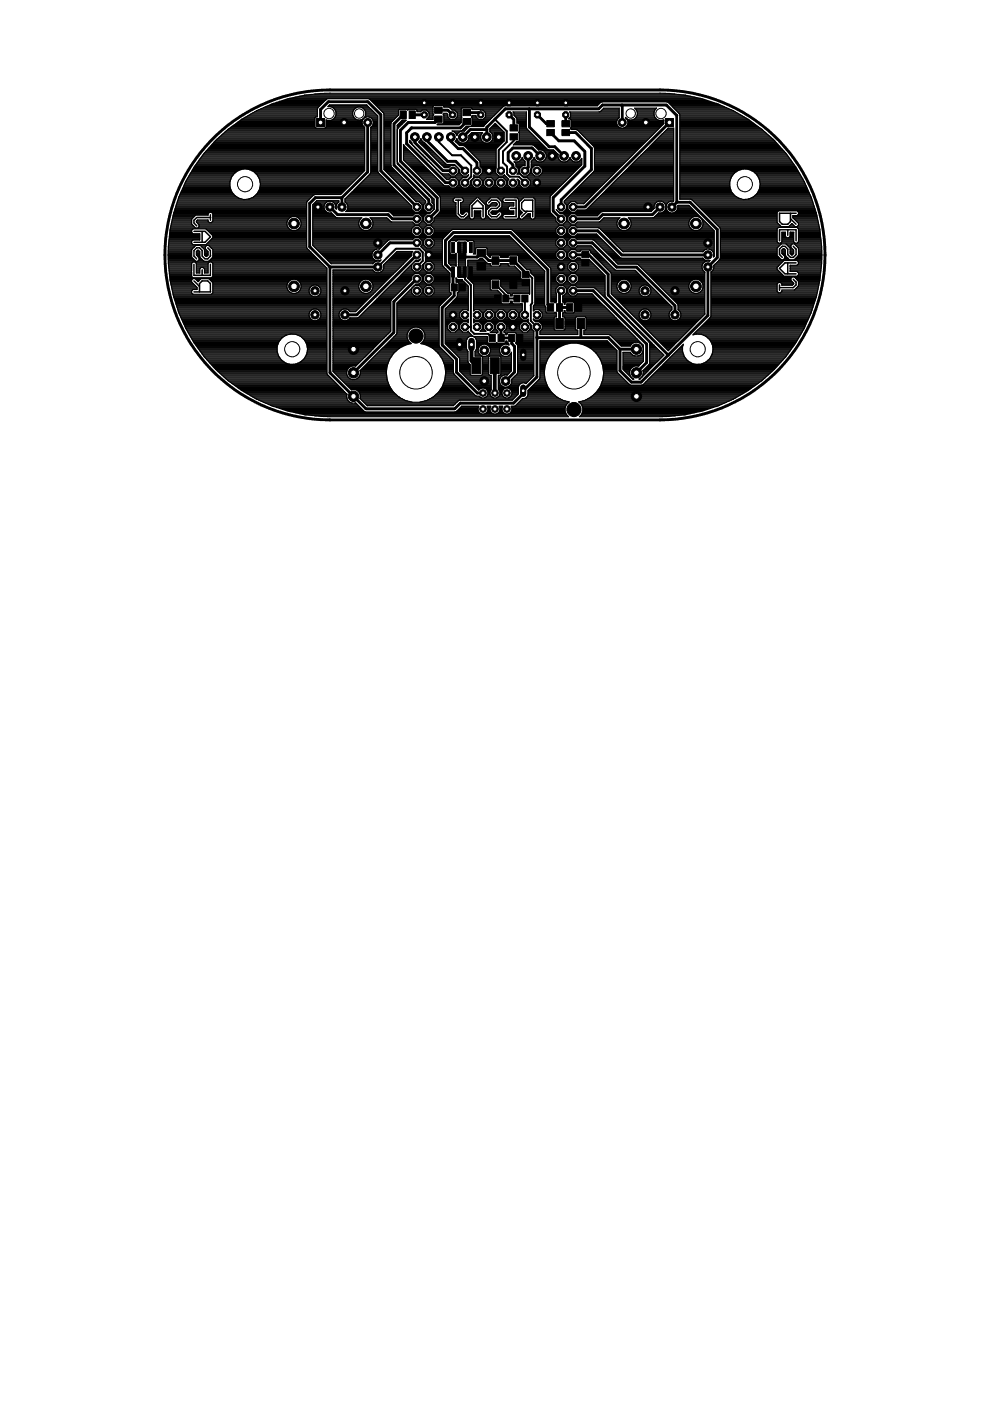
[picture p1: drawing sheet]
<svg xmlns="http://www.w3.org/2000/svg" width="210mm" height="297mm" viewBox="0 0 210 297" stroke-linecap="round" stroke-linejoin="round" font-family="sans-serif">
<g fill="none" stroke="#000" stroke-width=".32">
<path d="M87.4 24.3h.1M41.1 56v2.4h3.5v-2.4M41.1 59.6l1.2 1.1M41.1 49h2.4l1.1 1.2-1.1 1.2h-2.4M42.9 49v2.4M42.9 57.2v1.2M44 52.5l.6 .6v1.2l-.6 .6h-.5l-.6-.6v-1.2l-.6-.6h-.6l-.6 .6v1.2l.6 .6M44.6 45.5v1.2M44.6 46.1h-2.9l-.6 .6v.6l.6 .6M96.6 42.4h1.1M97.2 42.4v3l.5 .6h.6l.6-.6M100.1 44.2h2.3"/>
<path d="M100.1 46v-2.4l1.2-1.2 1.1 1.2v2.4M103.6 43l.6-.6h1.1l.6 .6v.6l-.6 .6h-1.1l-.6 .6v.6l.6 .6h1.1l.6-.6M107.1 42.4h2.3v3.6h-2.3M108.3 44.2h1.1M111.8 44.8l-1.2 1.2M112.9 44.8h-1.7l-.6-.6v-1.2l.6-.6h1.7v3.6M165.3 51.1v-2.4h3.5v2.4M167 48.7v1.2M167 55.7v2.4M167.6 45.2v1.8l-.6 .5h-1.1l-.6-.5v-1.8h3.5M167.6 46.4l1.2 1.1M168.2 52.2l.6 .6v1.2l-.6 .6h-.6l-.6-.6v-1.2l-.6-.6h-.5l-.6 .6v1.2l.6 .6"/>
<path d="M168.2 59.2l.6 .6v.6l-.6 .6h-2.9M168.8 55.7h-2.4l-1.1 1.2 1.1 1.2h2.4M41.1 61.9h3.5v-1.8l-.6-.5h-1.1l-.6 .5v1.8M165.3 60.4v1.2"/>
</g>
<g fill="#000" stroke="#000" stroke-width=".21">
<path d="M84.8 23.5h1.3v1.6h-1.3zM86.7 23.5h1.4v1.6h-1.4zM92.1 22.7h1.6v1.3h-1.6zM92.1 24.6h1.6v1.3h-1.6zM98.1 23.2h1.7v1.3h-1.7zM98.1 25.1h1.7v1.3h-1.7zM108.1 26.5h1.6v1.3h-1.6zM108.1 28.4h1.6v1.3h-1.6zM115.9 25.6h1.6v1.3h-1.6zM115.9 27.5h1.6v1.3h-1.6zM119.1 25.6h1.7v1.3h-1.7zM119.1 27.5h1.7v1.3h-1.7z"/>
<path d="M95.8 51.4h.6v2.2h-.6zM95.8 56.6h.6v2.2h-.6zM97 51.4h.6v2.2h-.6zM97 56.6h.6v2.2h-.6zM98.3 51.4h.6v2.2h-.6zM98.3 56.6h.6v2.2h-.6zM99.5 51.4h.6v2.2h-.6zM99.5 56.6h.6v2.2h-.6zM101.1 52.9h1.9v1.6h-1.9zM101.1 55.6h1.9v1.7h-1.9zM104.3 59.5h1.5v1.7h-1.5zM104.3 54.4h1.5v1.6h-1.5z"/>
<path d="M108.1 54.4h1.5v1.6h-1.5zM108.1 59.5h1.5v1.7h-1.5zM110.7 59.2h1.5v1.4h-1.5zM110.7 57.6h1.5v1.3h-1.5zM123.4 55.1h1.4v1.3h-1.4zM123.4 53.3h1.4v1.4h-1.4zM95.7 60.2h1.3v1.5h-1.3zM97.3 60.2h1.4v1.5h-1.4zM100.1 75.8h1.9v3.4h-1.9zM103.7 70.8h1.3v1.7h-1.3zM103.9 75.8h2v3.4h-2zM104.9 62.5h1.3v1.5h-1.3z"/>
<path d="M105.6 70.8h1.3v1.7h-1.3zM106.6 62.5h1.3v1.5h-1.3zM107.8 70.9h1.4v1.5h-1.4zM108.9 62.5h1.4v1.5h-1.4zM109.5 70.9h1.3v1.5h-1.3zM110.6 62.5h1.4v1.5h-1.4zM116.1 64.4h1.3v1.6h-1.3zM117.8 67.5h1.6v2.2h-1.6zM118 64.4h1.3v1.6h-1.3zM120.1 64.4h1.4v1.6h-1.4zM122 64.4h1.3v1.6h-1.3zM122.3 67.5h1.7v2.2h-1.7z"/>
</g>
<g fill="none" stroke="#000" stroke-width=".25">
<path d="M66.7 20h76.5M38.7 39.9h10.2M38.8 39.7h10M38.9 39.5h9.8M39 39.3h9.7M39.1 39.1h9.6M39.2 38.8h9.5M39.3 38.6h9.4M39.5 38.4h9.3M39.6 38.2h9.3M39.7 38h9.3M39.8 37.7h9.2"/>
<path d="M40 37.5h9.1M40.1 37.3h9.2M40.2 37.1h9.3M40.3 36.8h9.3M40.5 36.6h9.3M40.6 36.4h9.6M40.7 36.2h9.8M40.9 35.9h10.3M41 35.7h36.3M41.1 35.5h36.2M41.3 35.3h36M41.4 35.1h35.9"/>
<path d="M41.6 34.8h35.7M41.7 34.6h35.6M41.9 34.4h35.4M42.1 34.2h35.2M42.2 34h35.1M42.4 33.7h34.9M42.5 33.5h34.8M42.7 33.3h34.6M42.9 33.1h34.4M43 32.8h34.3M43.2 32.6h34.1M43.4 32.4h33.9"/>
<path d="M43.6 32.2h33.7M43.8 31.9h33.5M44 31.7h33.3M44.2 31.5h33.1M44.4 31.3h32.9M44.6 31.1h32.7M44.8 30.8h32.5M45 30.6h32.3M45.2 30.4h32.1M45.4 30.2h31.9M45.6 30h31.7M45.8 29.7h31.5"/>
<path d="M46 29.5h31.3M46.3 29.3h31M46.5 29.1h30.8M46.8 28.9h30.5M47 28.6h30.3M47.3 28.4h30M47.5 28.2h29.8M47.8 28h29.5M48 27.7h29.3M48.3 27.5h29M48.5 27.3h28.8M48.8 27.1h18.1"/>
<path d="M49.1 37.5h.1M49.1 37.5l-.4 1v1.1l.4 1M49.1 26.8h17.7M49.4 26.6h17.4M49.8 36.7h.1M49.8 36.7l-.7 .8M49.8 26.4h17M50.1 26.2h16.7M50.4 26h16.4M50.7 36.1h.1M50.7 36.1l-.9 .6M50.7 25.7h16.1"/>
<path d="M51 25.5h15.8M51.3 25.3h15.5M51.7 25.1h15.1M51.7 35.8h.1M51.7 35.8l1.1 .1M51.7 35.8l-1 .3M52 24.8h14.9M52.4 24.6h14.9M52.8 35.9h.1M52.8 35.9l.9 .4M52.8 24.4h14.5M52.9 35.9h24.4"/>
<path d="M53.2 24.2h14.1M53.4 36.2h23.9M53.6 24h13.7M53.7 36.3l23.4 .1M53.7 36.3l.8 .8M54 23.7h13.3M54 36.6h22.9M54.3 36.8h22.3M54.4 23.5h12.9M54.5 37.1l.5 .9M54.5 37.1h.1M54.5 37.1h21.9"/>
<path d="M54.7 37.3h21.5M54.8 37.5h21.2M54.9 23.3h12.4M54.9 37.7h20.9M55 38h20.5M55 38h.1M55 38l.2 1.1M55.1 39.9h18.4M55.1 38.2h20.2M55.1 39.7h18.6M55.1 38.4h20M55.1 39.5h18.9"/>
<path d="M55.1 38.6h19.8M55.2 39.3h19M55.2 38.8h19.4M55.2 39.1h19.2M55.2 39.1l-.2 1M55.4 23.1h11.9M55.9 22.8h11.5M56.3 22.6h11.3M56.9 22.4h10.9M57.3 22.2h10.8M57.9 21.9h10.4M58.6 21.7h9.9"/>
<path d="M59.3 21.5h9.4M60 21.3h9M60.6 21.1h8.6M61.5 20.8h86.9M62.5 20.6h84.9M63.6 20.4h82.7M64.6 20.2a34.3 34.3 0 0 0-28.2 26.7 34.3 34.3 0 0 0 14.9 35.9M64.6 20.2l5.4-.4h69.9l5.4 .4M64.6 20.2h80.7M67.4 22.8l2.1-1.9h8.6l3.2 3M67.4 22.8l-.1 2h-.3l-.2 .2v2l.2 .2h1.9l.3-.2v-1.6a1.47 1.47 0 0 0 2-1M69 27.1h8.3"/>
<path d="M69.2 26.8h7.9M69.2 25.5h.2M69.2 26.6h7.7M69.2 26.4h7.6M69.2 26.2h7.6M69.2 26h7.6M69.2 25.7h7.6M69.7 22.4h8.2M70.1 22.6h8M70.1 25.5h6.8M70.6 22.8h4.9M70.6 25.3h4.9"/>
<path d="M70.8 23.1h4.4M70.9 25.1h4.3M71 24.8h4M71 23.3h4M71.1 23.5h3.8M71.1 24.6h3.8M71.2 23.7h3.6M71.2 24.4h3.6M71.2 23.8v.6M71.2 23.8a1.53 1.53 0 0 0-1.7-1.2l.4-.4h7.8l2.4 2.4M71.2 24.2h3.6M71.2 24h3.6"/>
<path d="M75 23.3a1.4 1.4 0 0 0 .4 1.9 1.4 1.4 0 0 0 1.9-.4M75 23.3a1.4 1.4 0 0 1 2.3 0M75.4 39.9h8.1M75.6 39.7h7.7M75.8 39.5h7.3M76.1 39.3h6.7M76.3 39.1h6.3M76.5 38.8h5.9M76.7 38.6h5.5M76.8 25.7v.5M76.8 26.2l.5 .8M76.8 22.8h1.5"/>
<path d="M76.8 25.3h.1M76.9 25.3a1.22 1.22 0 0 1 1.3-.5 1.22 1.22 0 0 1 .9 .9M76.9 25.3l-.1 .4M76.9 38.4h5.1M77.1 25.1h.1M77.1 23.1h1.5M77.2 38.2h4.5M77.3 27h.1M77.3 36.2l-5.1 5.1h-5.5l-1.7 1.7v9.4l4.3 4.5v22.3l4.3 4.4a1.42 1.42 0 0 0 .5 1.7M77.3 27v9.2M77.3 23.3l.2 .5v.5l-.2 .5M77.3 24.8h.3"/>
<path d="M77.3 23.3h1.5M77.4 38h4.1M77.4 23.5h1.6M77.4 24.6h2.7M77.5 23.7h1.7M77.5 24.4h2.4M77.5 24.2h2.2M77.5 24h2M77.6 37.7h3.7M77.8 37.5h3.3M78.1 37.3h2.8M78.3 37.1h2.3"/>
<path d="M78.4 24.8h1.7M78.4 21.1h70.8M78.5 36.8h1.9M78.5 36.8l-5.3 5.4v.6M78.6 35.5h1.5M78.6 30.8h1.5M78.6 30.4h1.5M78.6 31.7h1.5M78.6 36.4h1.5M78.6 35.9h1.5M78.6 36.6h1.6M78.6 36.2h1.5"/>
<path d="M78.6 35.7h1.5M78.6 35.3h1.5M78.6 35.1h1.5M78.6 34.8h1.5M78.6 34.6h1.5M78.6 34.4h1.5M78.6 34.2h1.5M78.6 34h1.5M78.6 33.7h1.5M78.6 33.5h1.5M78.6 33.3h1.5M78.6 33.1h1.5"/>
<path d="M78.6 32.8h1.5M78.6 32.6h1.5M78.6 32.4h1.5M78.6 32.2h1.5M78.6 31.9h1.5M78.6 31.5h1.5M78.6 31.3h1.5M78.6 31.1h1.5M78.6 30.6h1.5M78.6 30.2h1.5M78.6 30h1.5M78.6 29.7h1.5"/>
<path d="M78.6 29.5h1.5M78.6 29.3h1.5M78.6 29.1h1.5M78.6 28.9h1.5M78.6 28.6h1.5M78.6 28.4h1.5M78.6 28.2h1.5M78.6 28h1.5M78.6 27.7h1.5M78.6 27.5h1.5M78.6 27.3h1.5M78.6 27.1h1.5"/>
<path d="M78.7 21.3h71.2M78.7 25.1h1.4M78.8 26.8h1.3M78.9 21.5h71.7M79 25.3h1.1M79 26.6h1.1M79.1 25.5h1M79.1 26.4h1M79.1 21.7h48.2M79.1 26.2l-.1 .4-.4 .4-.1 9.8M79.1 25.7v.5M79.1 26.2h1"/>
<path d="M79.1 26h1M79.1 25.7h1M79.3 21.9h47.8M79.5 22.2h47.4M79.8 22.4h46.9M80 22.6h11.8M80.1 24.6v11.8M80.1 36.4l.1 .2M80.2 22.8h11.6M80.4 23.1h11.4M80.6 23.3h4M80.9 23.5h3.6"/>
<path d="M81.1 23.7h3.4M81.3 23.9l.1 .3M81.3 24h3.2M81.4 36l6.8 6.8h.6l.7 .6v.9l-.7 .7h-.9l-.6-.7v-.6l-7.1-7.1M81.4 24.2v11.8M81.4 35.5h1.7M81.4 30.8h1.5M81.4 30.4h1.5M81.4 31.7h1.5M81.4 26.8h1.5M81.4 25.5h2M81.4 35.9h2.1"/>
<path d="M81.4 35.7h1.9M81.4 35.3h1.6M81.4 35.1h1.5M81.4 34.8h1.5M81.4 34.6h1.5M81.4 34.4h1.5M81.4 34.2h1.5M81.4 34h1.5M81.4 33.7h1.5M81.4 33.5h1.5M81.4 33.3h1.5M81.4 33.1h1.5"/>
<path d="M81.4 32.8h1.5M81.4 32.6h1.5M81.4 32.4h1.5M81.4 32.2h1.5M81.4 31.9h1.5M81.4 31.5h1.5M81.4 31.3h1.5M81.4 31.1h1.5M81.4 30.6h1.5M81.4 30.2h1.5M81.4 30h1.5M81.4 29.7h1.5"/>
<path d="M81.4 29.5h1.5M81.4 29.3h1.5M81.4 29.1h1.5M81.4 28.9h1.5M81.4 28.6h1.5M81.4 28.4h1.5M81.4 28.2h1.5M81.4 28h1.5M81.4 27.7h1.5M81.4 27.5h1.5M81.4 27.3h1.5M81.4 27.1h1.5"/>
<path d="M81.4 26.6h1.5M81.4 26.4h1.5M81.4 26.2h1.5M81.4 26h1.6M81.4 25.7h1.8M81.4 25.3h2.2M81.4 25.1h2.4M81.4 24.8h2.7M81.4 24.6h2.9M81.4 24.4h3.1M81.4 24.2h3.1M81.6 36.2h2.2"/>
<path d="M81.8 36.4h2.2M82.1 36.6h2.1M82.3 36.8h2.1M82.5 37.1h2.2M82.7 37.3h2.2M83 37.5h2.1M83.2 37.7h2.1M83.4 38h2.2M83.6 38.2h2.2M83.8 38.4h2.2M84.1 38.6h2.1M84.2 30.8h.1"/>
<path d="M84.2 30.4h.1M84.2 31.7h.1M84.2 26.8h.6M84.2 34.6h.2M84.2 34.4h.1M84.2 34.2h.1M84.2 34h.1M84.2 33.7h.1M84.2 33.5h.1M84.2 33.3h.1M84.2 33.1h.1M84.2 32.8h.1"/>
<path d="M84.2 32.6h.1M84.2 32.4h.1M84.2 32.2h.1M84.2 31.9h.1M84.2 31.5h.1M84.2 31.3h.1M84.2 31.1h.1M84.2 30.6h.1M84.2 30.2h.1M84.2 30h.1M84.2 29.7h.1M84.2 29.5h.1"/>
<path d="M84.2 29.3h.1M84.2 29.1h.1M84.2 28.9h.1M84.2 28.6h.1M84.2 28.4h.1M84.2 28.2h.1M84.2 28h.1M84.2 27.7h.1M84.2 27.5h.1M84.2 27.3h.1M84.2 27.1h.3M84.2 26.6h.8"/>
<path d="M84.2 34.3l.3 .4 7.5 7.5v2.2M84.3 38.8h2.1M84.3 34.8h.3M84.3 26.4h.9M84.5 24.4l-1.6 1.7v9l7.4 7.6v.2l-.5 .5v.9l.7 .7h.9l.6-.7M84.5 39.1h2.2M84.5 35.1h.4M84.6 26.2h.8M84.7 39.3h2.2M84.8 35.3h.3M84.8 26h.8M84.9 39.5h2.2"/>
<path d="M85 35.5h.3M85 25.7h.9M85.2 39.7h2.1M85.2 35.7h.3M85.2 25.5h.9l-1.9 2M85.3 25.5l-1.1 1v8.2l7.3 7.3 .1 .9 .4 .5M85.4 39.9h2.1M85.4 35.9h.3M85.6 30.8h.1M85.6 31.7h.9M85.6 33.7h2.9M85.6 33.5h2.7"/>
<path d="M85.6 33.3h2.5M85.6 33.1h2.2M85.6 32.8h2M85.6 32.6h1.8M85.6 32.4h1.6M85.6 32.2h1.4M85.6 31.9h1.1M85.6 31.5h.7M85.6 31.3h.5M85.6 31.1h.3M85.6 34h3.1M85.6 30.9v-.3v3.3l7.8 7.9v3l-1.4 1.4v.7l-.6 .6"/>
<path d="M85.6 30.9l8.5 8.4M85.6 36.2h.4M85.9 34.2h3.1M85.9 36.4h.3M86.1 34.4h3.1M86.1 36.6h.3M86.3 34.6h3.1M86.3 36.8h.3M86.4 23.3h.1M86.5 34.8h3.1M86.5 37.1h.4M86.7 35.1h3.2"/>
<path d="M86.8 37.3h.3M86.9 30.2h.3M86.9 30h.1M87 35.3h3.1M87 37.5h.3M87.1 30.4h.2M87.2 35.5h3.1M87.2 37.7h.3M87.2 30.2l-.3-.4v.4l7.8 7.9h.4l.5-.5h.9l.7 .7v.9l-.7 .7h-.9l-.5-.5-1-.1M87.2 30.2l.1 .2M87.3 30.6h.1M87.3 30.4l6.1 6.2"/>
<path d="M87.4 35.7h3.1M87.4 38h.4M87.5 30.8h.1M87.6 35.9h3.1M87.7 38.2h.3M87.7 31.1h.2M87.8 36.2h3.2M87.9 38.4h.3M87.9 31.3h.2M88.1 36.4h3.1M88.1 38.6h.3M88.2 31.5h.1"/>
<path d="M88.3 36.6h3.1M88.3 38.8h.3M88.3 23.3h3.5M88.4 31.7h.1M88.4 23.5h.9M88.5 36.8h3.1M88.5 39.1h.4M88.6 31.9h.2M88.7 37.1h3.1M88.8 39.3h.3M88.8 32.2h.2M88.8 30.2h1"/>
<path d="M88.9 30h.7M88.9 37.3h3.2M89 39.5h.3M89 32.4h.2M89.1 30.4h1M89.1 29.7h.3M89.2 37.5h3.1M89.2 39.7h.3M89.2 29.5h.1M89.3 32.6h.1M89.3 30.6h1.1M89.4 37.7h3.1"/>
<path d="M89.4 39.9h.3M89.5 32.8h.1M89.5 30.8h1.1M89.6 38h3.1M89.7 33.1h.2M89.7 31.1h1.1M89.8 30.2l4.7 4.6 1.9 .1 1.1 1.1v.7l.6 .6h1l.2-.3M89.8 30.2l-.6-.8-.4 .7 5.4 5.4h.9l.5-.4h.9l.7 .6M89.8 38.2h3.2M89.9 33.3h.2M90 31.3h1M90.1 38.4h3.1"/>
<path d="M90.2 33.5h.1M90.2 31.5h1M90.3 38.6h3.1M90.4 33.7h.1M90.4 31.7h1.1M90.4 25.3h1.4M90.5 38.8h3.1M90.6 23.5h1.2M90.6 34h.1M90.6 31.9h1.1M90.7 25.1h1.1M90.7 39.1h3.2"/>
<path d="M90.8 23.7h1M90.8 34.2h.2M90.8 32.2h1.1M90.9 24.8h.9M91 39.3h3.1M91 24.6h.8M91 24.4h.9M91 24.2h.8M91 24h.8M91.1 34.4h.1M91.1 32.4h1M91.2 39.5h4"/>
<path d="M91.3 34.6h.1M91.3 32.6h1.1M91.4 39.7h4.1M91.5 34.8h.1M91.5 32.8h1.1M91.6 39.9h26.7M91.7 35.1h.2M91.7 33.1h1.1M91.8 24.2l.1 .1-.1 .2v.8h-1.4l.6-.5v-.9l-.6-.6h-.9l-.3 .4h-.8v-.3l-.2-.2h-1.6l-.2 .1-.1-.1h-1.6l-.2 .2v1M91.9 35.3h.2M91.9 33.3h1.1M92 22.4l-.2 .2v1.6"/>
<path d="M92.2 35.5h.1M92.2 33.5h1.1M92.4 35.7h.1M92.4 33.7h1.1M92.6 35.9h.2M92.6 34h1.1M92.8 26.4h4.6M92.8 36.2h.2M92.8 34.2h1.1M93 36.4h.2M93.1 34.4h1M93.3 36.6h.1"/>
<path d="M93.3 34.6h1.1M93.4 36.6h.1M93.4 36.6l.4 .3M93.5 34.8h1.2M93.7 37.1h1.6M93.7 35.1h2.8M93.9 22.4l.2 .3h1l.8 .6h.5l.6 .6v.9l-.6 .6h-.9l-.6-.6v-.5l-.2-.3h-.6v.2M93.9 37.3h1.7M94 35.3h1.4M94 26.2h3.6M94 24.4h.9M94.1 24.2l-.1 .1 .1 .2v1.6l-.2 .2h-1l-.2 .2h4.6l.5-.5"/>
<path d="M94.1 25.5h3.7M94.1 26h3.7M94.1 25.7h3.7M94.1 25.3h1.4M94.1 25.1h1.1M94.1 24.8h.9M94.1 24.6h.8M94.1 24.2h.7M94.1 22.6h12.6M94.2 37.5h4.8M94.4 37.7h1.1M94.6 38h.7"/>
<path d="M95.4 22.8h11M95.6 23.1h2.2M95.8 23.3h2M96.3 28h1.1M96.4 25.3h1.4M96.5 30l.9 .8h8.5M96.5 30l.4-.6 .5 .8 .5 .2M96.5 28.2h.7M96.5 30h.7M96.6 37.3h1.5M96.6 23.5h1.2M96.6 37.7h1.4"/>
<path d="M96.6 39.7h1.4M96.7 25.1h1.1M96.7 29.7h.3M96.7 28.4h.3M96.7 35.3h.1M96.7 30.2h.7M96.8 23.7h1M96.8 37.1h1.1M96.8 28.6h.1M96.8 29.5h.1M96.9 38h.9M96.9 39.5h.9"/>
<path d="M96.9 24.8h1M96.9 35.5h.1M97 30.4h9.4M97 24.6h.8M97 24.4h.8M97 24.2h.8M97 24h.8M97 36.8h.7M97.1 38.2h.5M97.1 39.3h.5M97.2 35.7v1l-.7 .6h-.9l-.5-.4-1.6-.1M97.2 36.4h.3"/>
<path d="M97.2 35.9h.2M97.2 39.1h.3M97.2 38.8h.3M97.2 38.6h.3M97.2 38.4h.3M97.2 36.6h.3M97.2 36.2h.3M97.2 35.7h.1M97.2 30.6h9M97.8 23.1v1.6l.1 .1-.1 .2v1M97.9 27.7h.6M98 22.9l-.2 .2"/>
<path d="M98.1 27.5l-.4 .3h-1.8l.4 .2M98.1 27.5h.7M98.3 30.9l3.5 3.5M98.4 27.3h.6M98.6 27.1h.6M98.6 31.1h7.1M98.8 26.8h.7M98.8 31.3h6.7M98.8 30.2h3.7M98.9 30.2l-.5 .2M99.1 37.3h.2M99.1 31.5h6.2"/>
<path d="M99.1 30h3.2M99.2 39.7h1.3M99.3 29.7h2.8M99.3 31.7h5.9M99.3 37.1h.1M99.4 29.5h2.6M99.4 39.5h.9M99.4 29.3l-.5 .9M99.4 29.3v-.6l.6-.6h2.3l-.4 .7v.5M99.4 29.3h2.5M99.4 29.1h2.5M99.4 28.9h2.5"/>
<path d="M99.5 28.6h2.5M99.5 31.9h5.7M99.6 39.3h.5M99.7 39.1h.3M99.7 38.8h.3M99.7 38.6h.3M99.7 38.4h.3M99.7 32.2h5.5M99.7 28.4h2.4M99.9 22.9l.2 .2M99.9 38.2h.2M99.9 28.2h2.4"/>
<path d="M100 32.4h5.2M100 24.8h1M100.1 26.6h2.6M100.1 23.1v.1l1.8 .1M100.1 25.5h3.7M100.1 26.4h2.8M100.1 26.2h3M100.1 26h3.2M100.1 25.7h3.4M100.1 25.3h1.4M100.1 25.1h1.1M100.1 24.6h.8"/>
<path d="M100.1 23.1h6.1M100.2 38h.2M100.2 32.6h5M100.4 37.7h.2M100.4 32.8h4.8M100.5 37.5h6.8M100.5 37.3h.1M100.6 33.1h4.6M100.8 33.3h4.4M101.1 33.5h4.1M101.3 33.7h3.9M101.5 34h3.7"/>
<path d="M101.6 37.3h4.1M101.7 37.7h1.4M101.7 34.2h3.5M101.7 39.7h1.4M101.8 34.4v.9l.5 .4M101.8 35.1h3.4M101.8 34.8h3.4M101.8 34.6h3.4M101.8 34.4h3.4M101.8 23.3h4.2M101.8 35.3h3.4M101.9 23.3h.1"/>
<path d="M101.9 37.1h3.6M101.9 23.3h.5l.6 .6v.9l-.6 .6h-.9l-.6-.6v-.3h-.8l-.2 .3 .2 .2v1.6l-.2 .2h-1l-.8 .7M101.9 29.3l.6 .9 .5 .2M101.9 39.5h1M101.9 38h1M102 35.5h3.2M102.1 36.8h3.2M102.2 38.2h.5M102.2 39.3h.4M102.3 35.7v1l-.7 .6h-.9l-.2-.2v.6l-.8 .7v.8l-.6 .7h-1l-.6-.7v-.9l.6-.7h.8l.4-.6M102.3 36.4h2.8M102.3 35.9h2.8"/>
<path d="M102.3 39.1h.3M102.3 38.8h.3M102.3 38.6h.3M102.3 38.4h.3M102.3 36.6h2.8M102.3 36.2h2.8M102.3 35.7h2.8M102.4 25.3h1.6M102.6 23.5h3.2M102.7 25.1h1.5M102.8 23.7h2.8M102.9 24.8h1.5"/>
<path d="M103 24.6h1.7M103 24.4h1.9M103 24.2h2.1M103 24h2.3M103.9 27.3v.6a1.27 1.27 0 0 1 .6 1.4M103.9 27.7h2.7M103.9 27.5h2.4M103.9 27.3h2.2M103.9 28h2.9M103.9 30.2h2.7M103.9 30.2l-.4 .2M104.1 27.1h1.8"/>
<path d="M104.1 28.2h2.8M104.2 30h2.6M104.2 37.7h1.4M104.3 39.7h1.3M104.3 26.8h1.4M104.3 29.7h2.6M104.3 28.4h2.6M104.4 28.6h2.5M104.4 29.5h2.5M104.5 39.5h.9M104.5 38h.9M104.5 29.3l-.6 .9"/>
<path d="M104.5 29.3h2.4M104.5 29.1h2.4M104.5 28.9h2.4M104.5 26.6h1M104.7 38.2h.5M104.7 39.3h.5M104.8 26.4h.4M104.8 39.1h.3M104.8 38.8h.3M104.8 38.6h.3M104.8 38.4h.3M105 26.2h.1"/>
<path d="M105 26.2l-1.1 1.1M105 26.2l1.9 1.8v1.9l-1.7 1.7-.1 4.1M105.1 35.7v1l.6 .6h1l.2-.2M106.7 37.3h.4M106.8 37.7h.8M106.8 39.7h1.4M106.9 37.1l1 .9M106.9 37.1h.1M107 39.5h.9M107 38h.8M107.2 38.2h.5M107.3 39.3h.4"/>
<path d="M107.3 39.1h.3M107.3 38.8h.3M107.3 38.6h.3M107.3 38.4h.3M107.9 38h.1M107.9 38l-.3 .3v.9l.7 .7h.9l.7-.7v-.9l-.3-.3 .6 .4M108.9 30.6h6.1M109 24.4h2.6M109 24.2h2.6M109 24h2.6M109.1 34.4h2.2M109.2 30.4h5.6"/>
<path d="M109.2 24.6h2.4M109.3 34.6h2M109.3 39.7h1.4M109.4 30.2h5.2M109.4 24.8h2.2M109.4 34.8v.5l.5 .4M109.4 35.1h1.9M109.4 34.8h1.9M109.4 35.3h1.2M109.5 25.1h2.1M109.6 39.5h.9M109.6 25.5h2"/>
<path d="M109.6 26h2M109.6 25.7h2M109.6 25.3h2M109.6 35.5h.8M109.7 36.8h.7M109.8 38.2h.1M109.8 39.3h.5M109.9 35.7v1l-.3 .2h.7l.7 .7h.8l.6 .7v.9l-.6 .7h-1l-.6-.7v-.8M109.9 36.4h.3M109.9 35.9h.3M109.9 39.1h.3M109.9 38.8h.3"/>
<path d="M109.9 38.6h.3M109.9 38.4h.3M109.9 36.6h.3M109.9 36.2h.3M109.9 35.7h.3M110 30h4.3M110 26.2h1.6M110 28.2h2.6M110.1 28h2.3M110.1 26.8h1.5M110.1 29.7h4M110.1 29.5h3.8"/>
<path d="M110.1 29.3h3.6M110.1 29.1h3.4M110.1 28.9h3.1M110.1 28.6h2.9M110.1 28.4h2.7M110.1 27.7h2M110.1 27.5h1.8M110.1 27.3h1.6M110.1 27.1h1.5M110.1 26.6h1.5M110.1 26.4h1.5M110.2 34.2h1.1"/>
<path d="M110.4 34h.6M110.4 37.1h.2M110.6 33.7h.2M110.6 37.3h.2M110.7 33.5h.1M110.8 37.5h10M111.3 34.2v.9h-.5l-.6 .6M111.3 34.2l-.6-.8a1.3 1.3 0 0 1-1.7 .9l.4 .5M111.7 27.3l4.4 4.4 1.3 .1 .9 1M111.7 27.3l-.1-3.6h-2.8l.2 .2v.5l.6 .8v.9h.3l.2 .2v1.6l-.2 .2 .2 .1v1.6l-.2 .2h-.4l-.7 .7h4.1l1.4 1.1M111.8 37.3h1.5M111.9 37.7h8.6"/>
<path d="M111.9 39.7h6.7M112 37.1h1.1M112.1 39.5h6.7M112.1 38h8.2M112.2 36.8h.7M112.3 38.2h7.8M112.3 39.3h6.7M112.4 36.4h.3M112.4 39.1h6.8M112.4 38.8h7M112.4 38.6h7.3M112.4 38.4h7.5"/>
<path d="M112.4 36.6h.3M112.4 36.2h.3M112.5 35.9h.2M112.6 35.7h.1M112.6 35.5h.3M112.6 35.3h.6M112.6 35.1h10.6M112.6 34.8h10.7M112.6 34.6h10.7M112.6 34.4h10.7M112.7 34.2h1.1M112.7 34.2l-.1 1.4-.2 .4v.7l-.6 .6h-1l-.6-.6v-1"/>
<path d="M112.7 35.7l.7-.6h.9l.7 .6M112.7 35.7v1l.7 .6h.9l.7-.6v-1M112.7 34.2l.6-.8 .5 .8M112.9 34h.7M113.1 33.7h.3M113.2 33.5h.1M113.2 30.8h2M113.4 31h.1M113.5 31.1h2M113.7 31.3h2M113.8 34.2l.5 .2 1-.2M113.9 31.5h2"/>
<path d="M114.1 31.7h2.1M114.3 37.3h6.7M114.5 35.3h8.5M114.6 37.1h6.6M114.7 35.5h8.1M114.8 36.8h6.6M114.8 31.8l.5 .2M115 36.4h6.9M115 35.9h7.3M115 36.6h6.7M115 36.2h7.1M115 35.7h7.6"/>
<path d="M115.2 31.9h2.4M115.2 34.2h3.7M115.3 32l.5 .8M115.5 34h3.2M115.5 32.2h2.3M115.7 33.7h2.8M115.7 32.4h2.3M115.7 33.5h2.7M115.7 32.6h2.5M115.8 32.8v.5l-.5 .9M115.8 33.3h2.5M115.8 33.1h2.5"/>
<path d="M115.8 32.8h2.5M118.3 32.8v.5l.6 .9M118.9 34.2l.4 .2 1-.2M120.3 34.2h1.1M120.3 34.2l.6-.8 .5 .8M120.5 34h.7M120.6 25.1h10.5M120.7 33.7h.3M120.8 33.5h.1M120.9 24.8h10.4M121 25.3h9.9M121 24.6h10.3"/>
<path d="M121 24.4h10.3M121 24.2h10.3M121 24h10.3M121.1 27.3h18.6M121.1 27.1h10.4M121.1 26.8h10M121.1 25.5h9.7M121.1 26.6h9.8M121.1 26.4h9.7M121.1 26.2h9.6M121.1 26h9.6M121.1 25.7h9.6"/>
<path d="M121.4 34.2l.5 .2 1-.2M122.3 27.5h17.2M122.3 39.9h4.7M122.6 39.7h4.7M122.6 27.7h16.6M122.8 39.5h4.7M122.8 28h16.2M122.9 34.2h.4M122.9 34.2l.4-.6v1.3l-6.6 6.6-.1 3.4M123 39.3h4.7M123 28.2h15.8M123.1 34h.2"/>
<path d="M123.2 39.1h4.7M123.3 28.4h15.3M123.3 33.7h.1M123.4 38.8h4.7M123.5 28.6h14.8M123.7 38.6h4.7M123.7 28.9h14.4M123.9 38.4h4.7M123.9 29.1h14M124.1 38.2h4.7M124.1 29.3h13.6M124.3 38h4.7"/>
<path d="M124.4 29.5h13.1M124.6 37.7h4.6M124.6 29.7h12.6M124.8 37.5h4.7M124.8 30h12.2M125 37.3h4.7M125 30.2h11.8M125.2 37.1h4.7M125.2 30.4h11.4M125.5 36.8h4.6M125.5 30.6h10.9M125.7 36.6h4.6"/>
<path d="M125.7 30.8h10.4M125.9 36.4h4.7M125.9 31.1h10M126 36.2h4.8M126 31.3h9.7M126 35.5h5.5M126 31.7h9.2M126 35.9h5M126 35.7h5.2M126 35.3h5.7M126 35.1h5.9M126 34.8h6.1"/>
<path d="M126 34.6h6.4M126 34.4h6.6M126 34.2h6.8M126 34h7M126 33.7h7.2M126 33.5h7.5M126 33.3h7.7M126 33.1h7.9M126 32.8h8.1M126 32.6h8.3M126 32.4h8.6M126 32.2h8.8"/>
<path d="M126 31.9h9M126 31.5h9.5M127.1 23.7l.9-.8h3.3v2.1l-.4 .3M127.4 23.5h3.9M127.7 23.3h3.6M127.9 23.1h3.4M128.9 39.9h13.9M129.1 39.7h13.7M129.3 39.5h13.5M129.6 39.3h13.2M129.8 39.1h13M130 38.8h12.8"/>
<path d="M130.2 38.6h12.6M130.5 38.4h12.3M130.7 38.2h12.1M130.7 26.2a1.22 1.22 0 0 0 1.2 1 1.22 1.22 0 0 0 1.2-1M130.7 25.7v.5M130.9 38h11.9M130.9 25.3l-.2 .4M131.1 37.7h11.7M131.3 23.7h-10.5l.2 .2v.9l-.4 .4h.3l.2 .2v1.6l-.2 .2 .2 .3 1.3 .1 3.6 3.7v4.8l-.2 .4-6.2 6.2v.2l.5 .5v.9l-.7 .7h-.9l-.5-.6 .8 .9h.6l.7 .7v.9l-.7 .6M131.3 37.5h11.5M131.6 37.3h11.2M131.8 37.1h11"/>
<path d="M132 36.8h10.8M132.2 36.6h10.6M132.4 27.1h7.5M132.4 36.4h10.4M132.7 36.2h10.1M132.7 25.1h.1M132.8 26.8h7.3M132.9 35.9h9.9M132.9 25.3l.2 .4M132.9 25.3h.2M133 26.6h7.4M133 25.5h6.7"/>
<path d="M133.1 26.4h7.5M133.1 35.7h9.7M133.1 25.7v.5M133.1 26.2h7.6M133.1 26h7.6M133.1 25.7h7.6M133.3 35.5h9.5M133.6 35.3h9.2M133.8 35.1h9M134 34.8h8.8M134.2 34.6h8.6M134.4 25.3h4.9"/>
<path d="M134.5 34.4h8.3M134.7 34.2h8.1M134.7 23.1h4.3M134.7 25.1h4.3M134.9 34h7.9M134.9 23.3l-.3-.4h4.6l-.5 .9M134.9 24.8a1.42 1.42 0 0 1-2.3 .1l.3 .4M134.9 23.3l.2 .5v.5l-.2 .5M134.9 24.8h4M134.9 23.3h4M135 24.6h3.8M135 23.5h3.8"/>
<path d="M135.1 23.7h3.6M135.1 33.7h7.7M135.1 24.4h3.6M135.1 24.2h3.6M135.1 24h3.6M135.3 33.5h7.5M135.6 33.3h7.2M135.8 33.1h7M136 32.8h6.8M136.2 32.6h6.6M136.4 32.4h6.4M136.7 32.2h6.1"/>
<path d="M136.9 31.9h5.9M137.1 31.7h5.7M137.3 31.5h5.5M137.6 31.3h5.2M137.8 31.1h5M138 30.8h4.8M138.2 30.6h4.6M138.5 30.4h4.3M138.7 24.4a1.45 1.45 0 0 0 2 1v.8l-16.9 17h-1.4l-.4-.4h-.9l-.7 .6v.9l.7 .7h.9l.4-.5 2-.1 17.3-17.2h1.1v15.4M138.7 23.8v.6M138.7 30.2h4.1M138.9 30h3.9"/>
<path d="M139.1 29.7h3.7M139.3 29.5h3.5M139.6 29.3h3.2M139.8 29.1h3M140 28.9h2.8M140.2 28.6h2.6M140.4 28.4h2.4M140.5 25.5h.2M140.7 28.2h2.1M140.9 28h1.9M141.1 27.7h1.7M141.3 27.5h1.5"/>
<path d="M141.6 27.3h1.2M141.7 21.7l-14.1-.1-.9 .8h-19.7l-4.4 4.4h-3l-1.1 1a1.25 1.25 0 0 0-1.6 .9l-.6-.7M141.7 21.7l2.4 2.6v17.9l2.6 .1 6 6.2v6.2l-1.4 1.6v.5M141.7 21.7h9.6M141.9 21.9h10.1M142.1 22.2h10.4M142.3 22.4h10.7M142.6 22.6h10.9M142.8 22.8h11.2M143 23.1h11.5M143.2 23.3h11.8M143.5 23.5h12"/>
<path d="M143.7 23.7h12.2M143.9 24h12.4M144.1 24.2h12.6M144.1 36.8h11.5M144.1 35.5h24.7M144.1 30.8h21M144.1 30.4h20.6M144.1 31.7h21.8M144.1 26.8h16.7M144.1 25.5h14.8M144.1 36.4h12M144.1 35.9h13.1"/>
<path d="M144.1 39.1h10.6M144.1 39.9h10.7M144.1 39.7h10.7M144.1 39.5h10.6M144.1 39.3h10.6M144.1 38.8h10.6M144.1 38.6h10.6M144.1 38.4h10.7M144.1 38.2h10.8M144.1 38h10.8M144.1 37.7h10.9M144.1 37.5h11"/>
<path d="M144.1 37.3h11.2M144.1 37.1h11.3M144.1 36.6h11.7M144.1 36.2h12.4M144.1 35.7h24.8M144.1 35.3h24.5M144.1 35.1h24.4M144.1 34.8h24.2M144.1 34.6h24M144.1 34.4h23.9M144.1 34.2h23.7M144.1 34h23.6"/>
<path d="M144.1 33.7h23.4M144.1 33.5h23.2M144.1 33.3h23.1M144.1 33.1h22.9M144.1 32.8h22.8M144.1 32.6h22.6M144.1 32.4h22.4M144.1 32.2h22.2M144.1 31.9h22M144.1 31.5h21.6M144.1 31.3h21.4M144.1 31.1h21.2"/>
<path d="M144.1 30.6h20.8M144.1 30.2h20.4M144.1 30h20.2M144.1 29.7h20M144.1 29.5h19.8M144.1 29.3h19.5M144.1 29.1h19.3M144.1 28.9h19M144.1 28.6h18.8M144.1 28.4h18.5M144.1 28.2h18.3M144.1 28h18"/>
<path d="M144.1 27.7h17.8M144.1 27.5h17.5M144.1 27.3h17.3M144.1 27.1h17M144.1 26.6h16.3M144.1 26.4h16M144.1 26.2h15.7M144.1 26h15.4M144.1 25.7h15.1M144.1 25.3h14.5M144.1 25.1h14.1M144.1 24.8h13.7"/>
<path d="M144.1 24.6h13.4M144.1 24.4h13M145.3 20.2a34.3 34.3 0 0 1 28.9 33.9M155.1 37.5h.1M155.1 37.5l-.4 1v1.1l.4 1M155.7 36.7h.1M155.7 36.7l-.6 .8M156.6 36.1h.1M156.6 36.1l-.9 .6M157.7 35.8l1 .1M157.7 35.8h.1M157.7 35.8l-1.1 .3"/>
<path d="M158.7 35.9l1 .4M158.7 35.9h.1M158.8 35.9h10.2M159.3 36.2h9.9M159.7 36.3l.8 .8M159.7 36.3l9.6 .1M160 36.6h9.4M160.3 36.8h9.2M160.5 37.1h9.2M160.5 37.1l.5 .9M160.5 37.1h.1M160.6 37.3h9.2"/>
<path d="M160.7 37.5h9.2M160.8 37.7h9.3M161 38h9.2M161 38h.1M161 38l.2 1.1M161 39.9h10.2M161 38.2h9.3M161.1 39.7h9.9M161.1 38.4h9.4M161.1 38.6h9.5M161.1 39.5h9.9M161.1 39.3h9.8"/>
<path d="M161.1 38.8h9.6M161.2 39.1l-.2 1-.5 1M161.2 39.1h9.6M35.7 54.6h5M35.7 53.9h4.9M35.7 54.8h5.2M35.7 54.4h4.9M35.7 54.2h4.9M35.7 53.7h4.9M35.7 53.5h4.9M35.7 53.3h4.9M35.7 52.6h5.2"/>
<path d="M35.7 55.3h5.7M35.7 53h4.9M35.7 55.1h5.4M35.7 55.7h5M35.7 55.5h32.2M35.7 52.8h5M35.7 52.4h5.4M35.7 55.9h4.9M35.7 52.2h5.7M35.7 56.2h4.9M35.7 51.9h29.3M35.8 56.4h4.8"/>
<path d="M35.8 51.7h4.9M35.8 56.6h4.8M35.8 51.5h4.8M35.8 56.8h4.8M35.8 51.3h4.8M35.8 57h4.8M35.8 51.1h4.9M35.9 50.8h6.5M35.9 57.3h4.7M35.9 57.5h4.7M35.9 50.6h6.5M35.9 50.4h6.5"/>
<path d="M35.9 57.7h4.7M35.9 57.9h4.7M35.9 50.2h6.5M35.9 58.2h4.7M35.9 49.9h6.5M36 58.4h4.6M36 49.7h6.4M36 58.6h4.6M36 49.5h4.9M36 58.8h4.8M36 49.3h4.6M36 59.1h33.3"/>
<path d="M36 49h4.6M36.1 59.3h4.6M36.1 48.8h4.5M36.1 59.5h4.5M36.1 48.6h4.7M36.1 48.4h25.1M36.1 59.7h4.5M36.2 59.9h4.6M36.2 48.2h5.1M36.2 47.9h4.9M36.3 47.7h4.5M36.3 47.5h4.3"/>
<path d="M36.4 47.3h4.2M36.4 47.1h4.2M36.5 46.8h4.1M36.5 46.6h4.1M36.6 46.4h4.1M36.6 46.2h4.3M36.7 45.9h4.5M36.7 45.7h4.7M36.7 45.5h7.4M36.8 45.3h7.4M36.9 45.1h7.5M36.9 44.8h28.1"/>
<path d="M37 44.6h28M37.1 44.4h27.9M37.1 44.2h27.9M37.2 43.9h27.8M37.3 43.7h27.7M37.4 43.5h27.6M37.4 43.3h27.6M37.5 43.1h27.5M37.6 42.8h27.5M37.7 42.6h27.5M37.7 42.4h27.7M37.8 42.2h13.4"/>
<path d="M37.9 42h12.6M38 41.7h12.2M38.1 41.5h11.7M38.1 41.3h11.5M38.2 41.1h11.2M38.4 40.8h10.9M38.4 40.6h10.7M38.5 40.4h10.5M38.7 40.2h10.3M40.6 48.8l.3-.3h2.8l1.4 1.5v.4l-1.4 1.5h-2.8l-.3-.3v-.4l.3-.3h1.5v-1.3h-1.5l-.3-.3zM40.6 55.8l.3-.3h.4l.3 .3v2.1h.8v-.9l.3-.3h.4l.3 .3v.9h.7v-2.1l.3-.3h.4l.3 .3v2.8l-.3 .3h-3.9l-.3-.3zM40.6 52.9v1.6l.9 .9h.4l.3-.3"/>
<path d="M40.6 47.5l.9 .9M40.6 52.9h.1M40.9 59.1l-.3 .3v.4l1.2 1.1v.5h-.9l-.3 .3M41.2 52.3v.1M41.3 59.1l.7 .6M41.5 55.7h2.7M41.6 59.3h.8M41.6 47.1l.3-.5h2.2v.3l.3 .3h.4l.3-.3v-1.6l-.3-.3h-.4l-.3 .3v.3h-2.6l-.9 .9v1M41.6 53.9h.8M41.6 55.9h2.5M41.6 56.4h2.5M41.6 47.1h2.7"/>
<path d="M41.6 57.3h.8M41.6 47.1l.6 .6v.4l-.3 .3M41.6 57.7h.8M41.6 57.5h.8M41.6 57h.8M41.6 56.8h.9M41.6 56.6h2.5M41.6 56.2h2.5M41.6 53.7h.8M41.6 53.5h.8M41.7 54.2h.7M41.7 53.3h.6"/>
<path d="M41.7 46.8h2.4M41.8 59.5h.4M41.8 47.3h19M41.9 54.4h.5M42 59.7h.1M42 47.5h18.8M42 55.3h1.1M42.1 48.2h18.9M42.1 54.6h.4M42.2 54.8h.5M42.2 55.1v-.4l-.6-.6v-.8l.3-.3 .5 .3v1.2l.8 .9h1.1M42.2 55.1h.7"/>
<path d="M42.2 47.9h18.7M42.2 47.7h18.7M42.6 52.2h1.1M42.7 59.1l-.7 .6M42.8 52.4h.7M43.1 52.6h.4M43.2 56.8h.9M43.3 52.8h.3M43.4 53.9h.7M43.4 57.3h.7M43.4 53h.4M43.4 57.7h.7"/>
<path d="M43.4 57.5h.7M43.4 57h.7M43.4 53.7h.7M43.4 53.5h.7M43.4 53.3h.6M43.5 54.2h.5M43.5 52.3v.4l.6 .6v.8l-.3 .3-.4-.3v-1.2l-.9-.9h-1l-.9 .9M43.5 52.3l.3-.3h.5l.8 .9v1.6l-.8 .9M43.8 48.6h17.6M43.8 51.7h21.2M44 48.8h17.9M44 51.5h21"/>
<path d="M44.2 49h20.8M44.3 59.1l.8 .8v2.2M44.3 55.4h.1M44.3 51.3h20.7M44.4 55.3h23.3M44.4 52.2h20.6M44.4 49.3h20.6M44.5 59.3h17.4M44.5 51.1h20.5M44.6 55.1h22.9M44.6 52.4h20.4M44.6 49.5h20.4"/>
<path d="M44.7 59.5h16.7M44.7 50.8h20.3M44.8 52.6h20.3M44.8 54.8h22.5M44.8 50.7h.1M44.9 49.7h20.1M44.9 45.1h20.1M44.9 59.7h16.3M44.9 58.8h24.4M44.9 50.6h20.1M45 47.1h15.9M45 55.7h23.2"/>
<path d="M45 54.6h22M45 52.8h20.3M45.1 49.9h19.9M45.1 45.3h19.9M45.1 50.4h19.9M45.1 53.9h21.3M45.1 55.9h23.3M45.1 56.4h23.7M45.1 46.2h16.3M45.1 45.7h19.9M45.1 57.3h24.2M45.1 54.4h21.7"/>
<path d="M45.1 53h20.4M45.1 54.2h21.5M45.1 59.9h15.9M45.1 58.6h24.2M45.1 58.4h24.2M45.1 58.2h24.2M45.1 57.9h24.2M45.1 57.7h24.2M45.1 57.5h24.2M45.1 57h24.2M45.1 56.8h24.2M45.1 56.6h23.9"/>
<path d="M45.1 56.2h23.5M45.1 53.7h21M45.1 53.5h20.8M45.1 53.3h20.6M45.1 50.2h19.9M45.1 46.8h15.8M45.1 46.6h15.9M45.1 46.4h16.1M45.1 45.9h16.8M45.1 45.5h19.9M49.1 40.6h.1M49.1 40.6l.7 .8"/>
<path d="M49.8 41.4h.1M49.8 41.4l.9 .6M50.7 42h.1M50.7 42l1 .3M51.7 42.3h.1M52.8 42.2h.1M52.8 42.2l-1.1 .1M52.9 42.2h12.8M53.4 42h12.5M53.7 41.8h.1M53.7 41.8l-.9 .4M53.8 41.7h12.3"/>
<path d="M54.1 41.5h12.2M54.3 41.3h12.4M54.5 41.1h.1M54.5 41.1l-.8 .7M54.5 41.1h17.9M54.7 40.8h17.9M54.8 40.6h18.1M54.9 40.4h18.2M55 40.2h18.3M55 40.1h.1M55 40.1l-.5 1M60.8 47.7a1.53 1.53 0 0 0 1.5 1.2 1.53 1.53 0 0 0 1.5-1.2"/>
<path d="M60.8 47.7a1.53 1.53 0 0 1 1.5-1.8 1.53 1.53 0 0 1 1.5 1.8M62.8 59.3h6.5M62.8 45.9h2.2M62.8 48.8h2.2M63.2 46.2h1.8M63.2 59.5h6.1M63.2 48.6h1.8M63.5 48.4h1.5M63.5 59.7h5.8M63.5 46.4h1.5M63.6 59.9h5.7M63.6 46.6h1.4"/>
<path d="M63.6 48.2h1.4M63.7 47.9h1.3M63.7 46.8h1.3M63.8 47.1h1.2M63.8 47.7h1.2M63.8 47.5h1.2M63.8 47.3h1.2M66.3 50.4h27.8M66.3 47.5h9.8M66.3 43.5h2.5M66.3 46.2h10.4a1.52 1.52 0 0 0-.3 2.2 1.52 1.52 0 0 0 2.3 0 1.52 1.52 0 0 0-.2-2.2h3.5l1.1 .9M66.3 47.1h9.8"/>
<path d="M66.3 45.7h4.5M66.3 44.8h2.8M66.3 48.4h10.2M66.3 51.7h15.2M66.3 51.9h15M66.3 51.5h15.4M66.3 51.3h15.7M66.3 51.1h15.9M66.3 50.6h21.4M66.3 50.2h28.1M66.3 49.9h21.5M66.3 49.7h21.3"/>
<path d="M66.3 49.5h21.1M66.3 49.3h21M66.3 49h21M66.3 48.8h10.8M66.3 48.6h10.4M66.3 48.2h10M66.3 47.9h9.9M66.3 47.7h9.8M66.3 47.3h9.8M66.3 46.8h9.9M66.3 46.6h10M66.3 46.4h10.2"/>
<path d="M66.3 45.9h4.8M66.3 45.5h4.3M66.3 45.3h4.1M66.3 45.1h3.2M66.3 44.6h2.6M66.3 44.4h2.5M66.3 44.2h2.4M66.3 43.9h2.4M66.3 43.7h2.4M66.4 43.3h2.5M66.5 52.2h14.6M66.7 43.1h2.3"/>
<path d="M66.7 52.4h14.2M66.9 42.8h2.4M66.9 52.6h13.7M67.1 42.6h4.7M67.1 52.8h12.7M67.4 53h12M67.6 53.3h11.5M67.8 53.5h11.2M68 53.7h10.9M68.2 53.9h10.7M68.5 54.2h10.4M68.7 54.4h10.2"/>
<path d="M68.9 54.6h10.1M69.1 54.8h10M69.3 42.8a1.26 1.26 0 0 0-.5 1.6 1.26 1.26 0 0 0 1.5 .7l1.1 1.1M69.3 42.8l.4-.1 1 .1M69.3 55.1h10.1M69.6 55.3h10.2M69.8 55.5h9.7M70 55.7h9.2M70.6 57.3h8.5M70.6 59.1h11.8M70.6 59.9h5.7M70.6 59.7h5.9"/>
<path d="M70.6 59.5h6.1M70.6 59.3h6.6M70.6 58.8h12M70.6 58.6h12.3M70.6 58.4h12.5M70.6 58.2h12.7M70.6 57.9h12.9M70.6 57.7h9M70.6 57.5h8.6M70.6 42.8h1.2M70.7 42.8l.5 .8v.6M70.9 43.1h.7"/>
<path d="M71.1 43.3h.3M71.1 43.5h.2M71.2 44.2h.1M71.2 43.9h.1M71.2 43.7h.1M71.8 42.8a1.19 1.19 0 0 0-.5 1.5l-.1-.1M71.8 42.8v-.2h-4.7l-.8 .8v8.6l3.9 3.9h8.8a1.26 1.26 0 0 1 1.5-.5l.3-.3a1.26 1.26 0 0 1-1.9-.8 1.26 1.26 0 0 1 1.5-1.5l2.1-2M71.8 42.8h.1M73.2 42.8a1.26 1.26 0 0 1 .5 1.4M73.2 42.6h13M73.2 42.4h12.8M73.2 42.8h13.2"/>
<path d="M73.2 42.2h12.5M73.4 42h12.1M73.4 43.1h13.2M73.6 44.6h13.9M73.6 43.3h13.2M73.6 41.7h11.7M73.6 44.4h13.7M73.7 43.5h13.4M73.7 44.2h13.6M73.7 44.2l-.4 .7 14.5-.1M73.7 43.9h13.6M73.7 43.7h13.6"/>
<path d="M73.8 41.5h11.3M74.1 41.3h10.8M74.3 41.1h10.3M74.5 40.8h9.9M74.7 40.6h9.5M75 40.4h9M75.2 40.2h8.5M78 59.3h4.2M78 48.8h9.3M78.5 59.5h3.5M78.5 48.6h8.8M78.7 48.4h8.7"/>
<path d="M78.7 59.7h3M78.7 46.4h3.6M78.9 59.9h2.6M78.9 48.2h8.7M78.9 46.6h3.6M79 47.9h8.8M79 46.8h3.7M79.1 57.3h-8.5v21.5l3.9 3.9 .2-.1M79.1 57.3a1.29 1.29 0 0 0 2.1 0M79.1 47.1h8.4l.4 .4M79.1 47.7h51.7M79.1 47.5h51.7"/>
<path d="M79.1 47.3h8.6M80.4 55.3h.2M80.6 57.7h3.2M81 57.5h3M81.2 57.3h3M81.3 57h3.1M81.3 56.2h4M81.4 56.8l-.1-.6 2.9-2.9h3.3l-.2 .3v.6l-11.9 11.9h-1.2l-.8-.6M81.4 56.4h3.7M81.4 56.8l-.2 .5M81.4 56.8h3.2M81.4 56.6h3.5"/>
<path d="M81.6 55.9h3.9M81.8 55.7h3.9M82 55.5h4M82.2 55.3h4M82.4 44.9l1.1 .8M82.4 55.1h4M82.7 54.8h3.9M82.8 45.1h8.5M82.9 54.6h4M83 45.3h8.1M83.1 54.4h4M83.2 45.5h4.5"/>
<path d="M83.3 54.2h4M83.4 59.9h3.2M83.4 45.7h4.1l.4-.4h.9l.7 .7M83.6 53.9h3.7M83.6 59.7h3.2M83.8 53.7h3.5M83.8 59.5h3.3M84 53.5h3.3M84.1 59.3h3.2M84.3 59.1h3M84.5 58.8h2.8M84.7 58.6h2.6"/>
<path d="M85 58.4h2.5M85.2 58.2h2.5M85.4 57.9h10M85.6 57.7h9.6M85.6 40.2h2.2M85.8 40.4h2.2M85.9 57.5h1.8M86.1 57.3h1.4M86.1 40.6h2.1M86.3 40.8h2.1M86.3 57h1M86.5 56.8h.8"/>
<path d="M86.5 41.1h2.2M86.7 41.3h2.2M86.7 56.6h.6M87 56.4h.3M87 41.5h2.1M87.2 41.7h2.1M87.2 56.2h.1M87.4 55.9h.1M87.4 42h2.2M87.6 42.2h2.2M87.6 55.7h.1M87.8 55.5h.1"/>
<path d="M87.8 42.4h2.2M87.9 50.4l-.4 .4h-21.2M88.1 42.6h2.1M88.1 55.3h.8M88.8 50.4l.7 .6v.9M88.9 42.8h1.4M88.9 55.1h.2M89 49.9h1.3M89 47.9h1.3M89 44.8h1.3M89 58.2h1.3M89 57.5h1.3"/>
<path d="M89 45.5h1.3M89.1 55.1l-.4 .3h-.8l-.6 .7v.9l.6 .7h.9l.7-.7M89.1 55.1v-.2l-.3 .2h-.6l-12.2 12.2-1.8 .1a1.27 1.27 0 0 1-2.1 .1 1.27 1.27 0 0 1 .8-2M89.1 50.6h1.1M89.1 47.3h1.1M89.1 59.9h1.1M89.2 43.1h.9M89.2 48.2h.9M89.2 49.7h.9M89.2 44.6h.9M89.2 58.4h.9M89.3 57.3h.7"/>
<path d="M89.3 45.7h.7M89.3 52.2h.7M89.3 50.8h.7M89.3 47.1h.7M89.3 52.4h.9M89.3 59.7h.7M89.4 43.3h.5M89.4 48.4h.5M89.4 49.5h.5M89.5 44.4h.4M89.5 58.6h.3M89.5 57h.3"/>
<path d="M89.5 58.6l-.7-.6h-.9l-.6 .6v.7l-4.3 4.3-.2 6.6-7.4 7.5a1.46 1.46 0 0 0-1.9 1.2 1.46 1.46 0 0 0 1.6 1.6 1.46 1.46 0 0 0 1.2-1.9M89.5 58.6v1l-.7 .6h-.6l-4 4v6.4M89.5 46v.9l-.7 .6M89.5 43.5h.3M89.5 56.4h.3M89.5 51.9l-.3 .4 1 1M89.5 46.2h.3M89.5 59.1h.3M89.5 51.7h.3M89.5 59.5h.3M89.5 59.3h.3M89.5 58.8h.3"/>
<path d="M89.5 56.8h.3M89.5 56.6h.3M89.5 51.9h.3M89.5 51.5h.3M89.5 51.3h.3M89.5 51.1h.3M89.5 49.3h.3M89.5 49h.3M89.5 48.8h.3M89.5 48.6h.3M89.5 46.8h.3M89.5 46.6h.3"/>
<path d="M89.5 46.4h.3M89.5 45.9h.3M89.5 44.2h.3M89.5 43.9h.3M89.5 43.7h.3M89.5 52.6h4.3M89.6 56.2h.2M89.6 40.2h.4M89.8 52.8h4M89.8 55.9h.2M89.8 51.9l.7 .7M89.8 46v.9l.7 .6"/>
<path d="M89.9 40.4h.3M90 53h3.8M90 55.7h.2M90.1 40.6h.3M90.2 55.5l-.7 .7v.8M90.2 55.3h3.6M90.2 54.6h3.6M90.2 53.9h3.6M90.2 54.8h3.6M90.2 53.3v2.2M90.2 54.4h3.6M90.2 55.1h3.6"/>
<path d="M90.2 54.2h3.6M90.2 55.5h.2M90.2 53.7h3.6M90.2 53.5h3.6M90.2 53.3h3.6M90.3 40.8h.3M90.5 50.4l-.7 .6v.9M90.5 41.1h.4M90.8 41.3h.3M91 41.5h.3M91.2 41.7h.3M91.4 50.4l.6 .6v.9"/>
<path d="M91.4 42h.4M91.4 55.5h2.4M91.5 49.9h3.1M91.5 47.9h26.9M91.5 44.8h.1M91.5 42.2h.5M91.6 58.2h3.8M91.6 57.5h3.4M91.6 42.8h.4M91.6 42.6h.4M91.6 42.4h.4M91.6 52.4h2.2"/>
<path d="M91.6 50.6h2.3M91.6 47.3h26.7M91.7 55.7h2.1M91.7 59.9h3.7M91.7 43.1h.3M91.7 48.2h26.5M91.7 49.7h3.1M91.8 44.6h.1M91.8 58.4h3.6M91.8 57.3h2.9M91.8 52.2h2M91.8 50.8h2"/>
<path d="M91.8 40.2h26.3M91.9 47.1h26.1M91.9 55.9h1.9M91.9 59.7h3.5M91.9 43.3h.1M91.9 48.4h26.1M91.9 49.5h3.1M92 44.4h.1M92 58.6h3.4M92 57h2.5M92 51.9l-.6 .7M92 44.4l-.9 .9h-.6l-.7 .7"/>
<path d="M92 43.5h.1M92 56.4h1.9M92 59.1h3.4M92 51.7h1.8M92 59.5h3.4M92 59.3h3.4M92 58.8h3.4M92 56.8h2.3M92 56.6h2.1M92 56.2h1.8M92 51.9h1.8M92 51.5h1.8"/>
<path d="M92 51.3h1.8M92 51.1h1.8M92 49.3h3.2M92 49h3.5M92 48.8h3.7M92 48.6h25.9M92 46.8h25.9M92 46.6h25.9M92 46.4h5.5M92 44.2h.1M92 43.9h.1M92 43.7h.1"/>
<path d="M92.1 40.4h25.8M92.1 46.2h5.1M92.3 40.6h25.4M92.3 45.9h4.7M92.5 40.8h24.9M92.5 45.7h4.3M92.7 41.1h24.5M92.8 45.5h3.8M92.9 41.3h24.1M93 45.3h3.6M93.2 41.5h23.6M93.2 45.1h3.4"/>
<path d="M93.3 44.8h3.3M93.3 41.7h23.3M93.4 43.5h3.2M93.4 42h23.2M93.4 44.6h3.2M93.4 44.4h3.2M93.4 44.2h3.2M93.4 43.9h3.2M93.4 43.7h3.2M93.4 43.3h3.2M93.4 43.1h3.2M93.4 42.8h2.8"/>
<path d="M93.4 42.6h2.7M93.4 42.4h2.7M93.4 42.2h2.7M95.1 52.6h.3M95.1 55.3h1.6M95.1 54.6h1.6M95.1 53.9h1.6M95.1 54.8h1.6M95.1 52.2h.3M95.1 54.4h1.6M95.1 53h.3M95.1 55.1h1.6"/>
<path d="M95.1 54.2h1.6M95.1 51.7h.3M95.1 55.7h1.6M95.1 55.5h1.6M95.1 53.7h.3M95.1 53.5h.3M95.1 53.3h.3M95.1 52.8h.3M95.1 52.4h.3M95.1 51.9h.3M95.1 51.5h.3M95.1 51.3h.3"/>
<path d="M95.3 55.9h1.4M95.3 51.1h.2M95.4 57.9l-1.6-1.7v-5.3l2-2.2 12.6-.1 8.3 8.2 .1 7.2h.7l.2 .2 .3-.2-.1-2.8 .6-.7h.9l.7 .7v.9l-.8 .7v1.2l.4 .2v.3l.3-.5h1.6l.2 .2v1.9M95.4 60l-.1 1.8 .3 .3v.3l-2.2 2.3M95.4 57.9v2.1M95.4 53.7l.2 .2M95.5 56.2h1.2M95.6 50.8h13.2M95.8 50.6h12.8M96 50.4h12.4M96.2 50.2h12M96.4 41.9l-.3 .3v.5l.3 .2h.2v2.7l.9 .9h1l.9-.9v-.4l-.3-.3h-.4l-.6 .5-.4-.2v-2.3h.3l.3-.2v-.5l-.3-.3"/>
<path d="M96.5 53.9l.2-.2v2.7M96.5 51.1h.3M96.7 56.4h.1M96.7 56.4l-.2-.2h-.9l-.5-.4v-4.5l1.3-1.3h11.6l7.5 7.5v7.2l.2 .4v1M96.7 59.1h.1M96.7 59.7h1.6M96.7 59.5h1.4M96.7 59.3h.3M97.2 52.6h1.5M97.2 55.3h1.5M97.2 54.6h1.5M97.2 53.9h1.5"/>
<path d="M97.2 54.8h1.5M97.2 55.9h1.5M97.2 56.4h1.5M97.2 52.2h1.5M97.2 57.3h1.5M97.2 54.4h1.5M97.2 53h1.5M97.2 55.1h1.5M97.2 54.2h1.5M97.2 51.7h1.5M97.2 59.9h1.4M97.2 58.6h1.5"/>
<path d="M97.2 58.4h1.5M97.2 58.2h1.5M97.2 57.9h1.5M97.2 57.7h1.5M97.2 57.5h1.5M97.2 57h1.5M97.2 56.8h1.5M97.2 56.6h1.5M97.2 56.2h1.5M97.2 55.7h1.5M97.2 55.5h1.5M97.2 53.7h1.5"/>
<path d="M97.2 53.5h1.5M97.2 53.3h1.5M97.2 52.8h1.5M97.2 52.4h1.5M97.2 51.9h1.5M97.2 51.5h1.5M97.2 51.4h1.5v7.4h-1.5zM97.7 43.5h1.9M97.7 44.8h1.9M97.7 45.1h.8M97.7 44.6h1.9M97.7 44.4h1.9"/>
<path d="M97.7 44.2h1.9M97.7 43.9h1.9M97.7 43.7h1.9M97.7 43.3h2M97.7 43.1h2.2M97.8 45.3h.5M98.1 42.8h2M98.2 42.2h2.6M98.3 42.6h2.1M98.3 42.4h2.3M98.6 46.4h1.2M98.8 46.2h.8"/>
<path d="M99 51l-.1-.1h-1.9l-.3 .3-.2-.2h-.9l-.2 .2v2.5M99 51h.1M99 51l.2 .2 .2-.2h.9l.2 .2v2.5M99.1 45.9h.5M99.1 51.1h.3M99.2 55.3h3.5M99.2 55.9h4.7l.2 .5M99.2 56.2h4.7M99.2 55.7h4M99.2 55.5h3.8M99.2 56.4h9.9l1.2 1.3v1.3l.3 .2h1.7v3.2M99.2 56.4v2.6l1.2 1.2v5.7l.3-.2h.9l.7 .6v.9l-.7 .7"/>
<path d="M99.2 57.3h10.7M99.2 59.1h11.2M99.2 58.8h11.1M99.2 58.6h11.1M99.2 58.4h11.1M99.2 58.2h11.1M99.2 57.9h11.1M99.2 57.7h11.1M99.2 57.5h11M99.2 57h10.5M99.2 56.8h10.3M99.2 56.6h10.1"/>
<path d="M99.3 45.7h.3M99.3 45.1h.3M99.4 45.5h.2M99.4 45.3h.2M99.5 59.3h4.6M99.6 46.2l.3 .3h.4l.3-.3M99.7 59.5h4.2M99.9 59.7h4M100.1 59.9h3.8M100.4 51.1h8.7M100.4 46.4h1.7M100.5 52.6h.4"/>
<path d="M100.5 53.7l-.1 .1h.4v-1.1l.2-.2h2.1l.2 .2v1.3l.6 .6M100.5 52.2h9.7M100.5 53h.3M100.5 51.7h9.2M100.5 53.7h.3M100.5 53.5h.3M100.5 53.3h.3M100.5 52.8h.3M100.5 52.4h9.9M100.5 51.9h9.4M100.5 51.5h9M100.5 51.3h8.8"/>
<path d="M100.6 46.2v-1.5h1.3v1.5M100.6 46.2h1.3M100.6 45.7h1.3M100.6 44.8h1.3M100.6 45.9h1.3M100.6 45.5h1.3M100.6 45.3h1.3M100.6 45.1h1.3M101 41.9l-1.4 1.5v2.8M101.5 41.9l1.4 1.5v2.8M101.6 55.1l-2.4 .1v1.2M101.6 55.1l.2-.3h.5l.8 .8"/>
<path d="M101.6 55.1h.9M101.7 42.2h2M101.8 42.2v.1M101.9 46.2l.3 .3h.4l.3-.3M101.9 42.4h1.6M102.1 42.6h1.2M102.4 42.8h.7M102.6 43.1h.5M102.7 46.4h1.2M102.8 43.3h.3M102.9 43.5h2.4M102.9 46.2h.8"/>
<path d="M102.9 45.7h.3M102.9 44.8h.2M102.9 45.9h.5M102.9 45.5h.2M102.9 45.3h.2M102.9 45.1h.2M102.9 44.6h.2M102.9 44.4h.4M102.9 44.2h.6M102.9 43.9h.8M102.9 43.7h1M103.1 42.8v.4l.3 .3"/>
<path d="M103.1 55.6h.1M103.1 55.6l.4 .3M103.2 52.6h7.4M103.3 53.9h8.7M103.3 53h7.8M103.3 53.7h8.4M103.3 53.5h8.2M103.3 53.3h8M103.3 52.8h7.5M103.4 45.9h.1M103.5 54.2h.6M103.7 54.4h.2"/>
<path d="M103.8 43.5l.6-.6h.7l.3 .3-.3 .5h-1.1l-.9 .9v1l.3 .3M103.9 54.6h.1M103.9 54.6l.2-.5h1.8l.3 .2v.3h1.5v-.3l.2-.2h1.8l.3 .2v1.1l1.7 1.8h.6l.2 .2v.5l.9 .8v5.8l-.3 .3M104 41.9l-.9 .9M104.1 43.3h1.3M104.1 45.1h1.4M104.2 45.3h1.1M104.3 44.8h4.6M104.3 43.1h.9M105.6 41.9l.8 .9M105.6 46.4h1.2M105.7 44.6h2.2"/>
<path d="M105.8 42.2h.9M105.9 46.2h.7M105.9 44.4h1.9M105.9 56.4l.3-.2v-.3h1.5v.3l.2 .2M106 54.2h1.9M106 42.4h.6M106 59.3h6.3M106.1 45.9h.5M106.1 44.2h1.7M106.2 54.4h1.5M106.2 59.9h6.1M106.2 59.7h6.1"/>
<path d="M106.2 59.5h6.1M106.2 56.2h1.5M106.2 42.6h.4M106.3 45.7h.3M106.3 45.1h2.6M106.3 43.9h1.5M106.4 42.8v1l-.8 .9h-1.2l-.3 .3 .3 .4h.7l.6-.5h.4l.3 .3v.4l-.8 .9h-1.7l-.5-.6M106.4 43.5h2.5M106.4 42.8h.1M106.4 45.5h.4M106.4 45.3h2.5M106.4 43.7h1.6"/>
<path d="M106.4 43.3h2.5M106.4 43.1h2.5M106.4 42.8h.4M106.6 46.2l.3 .3h2.7l.3-.3M106.6 45.7v.5M106.9 41.9l-.3 .3v.5l.3 .2h2v.8h-.8l-.3 .3v.4l.3 .3h.8v.7h-2l-.3 .3M108.7 48.8h9.2M108.9 49h9M109.2 49.3h8.7M109.4 49.5h8.5M109.6 49.7h8.6M109.6 41.9l.3 .3v4"/>
<path d="M109.7 46.4h.6M109.8 54.2h2.4M109.8 49.9h8.6M109.9 42.2h.8M109.9 43.5h.2M109.9 46.2h.2M109.9 45.7h.2M109.9 44.8h.6M109.9 45.9h.2M109.9 45.5h.4M109.9 45.3h.7M109.9 45.1h.8"/>
<path d="M109.9 44.6h.4M109.9 44.4h.2M109.9 44.2h.2M109.9 43.9h.2M109.9 43.7h.2M109.9 43.3h.2M109.9 43.1h.2M109.9 42.8h.2M109.9 42.6h.4M109.9 42.4h.6M110 55.3h3.3M110 54.6h2.6"/>
<path d="M110 54.8h2.8M110 54.4h2.4M110 55.1h3.1M110 55.5h3.5M110 50.2h17M110.1 46.2l.3 .3h.4l1.2-1.2h.4v.9M110.1 42.8v1.6l.7 .7-.7 .6v.5M110.2 55.7h3.5M110.3 50.4h16.9M110.5 55.9h3.4M110.5 50.6h7.8M110.7 56.2h3.5"/>
<path d="M110.7 50.8h7.3M110.9 46.4h1.7M110.9 56.4h3.5M110.9 51.1h7M111 41.9l-.9 .9M111.1 46.2h1.3M111.1 56.6h3.5M111.1 51.3h6.8M111.3 45.9h1.1M111.4 56.8h3.4M111.4 51.5h6.5M111.5 45.7h.9"/>
<path d="M111.6 57h3.5M111.6 51.7h6.3M111.8 45.5h.6M111.8 51.9h6.1M112 52.2h6.1M112.3 52.4h6M112.4 57.3h2.9M112.4 46.2l.3 .3h.5l.3-.3M112.5 52.6h13.3M112.5 57.7h3M112.5 57.5h3M112.6 57.9h2.9"/>
<path d="M112.7 52.8h13.3M112.8 58.2h2.7M112.9 53h5.5M113.1 58.4h2.4M113.2 41.9l.3 .3v4M113.2 53.3h5M113.2 46.4h4.7M113.3 58.6h2.2M113.4 53.5h4.5M113.4 42.2h3.2M113.4 59.1h2.1M113.4 59.9h2.1"/>
<path d="M113.4 59.7h2.1M113.4 59.5h2.1M113.4 59.3h2.1M113.4 58.8h2.1M113.5 43.5h3.1M113.5 46.2h4.3M113.5 45.7h3.8M113.5 44.8h3.1M113.5 45.9h4.1M113.5 45.5h3.6M113.5 45.3h3.4M113.5 45.1h3.2"/>
<path d="M113.5 44.6h3.1M113.5 44.4h3.1M113.5 44.2h3.1M113.5 43.9h3.1M113.5 43.7h3.1M113.5 43.3h3.1M113.5 43.1h3.1M113.5 42.8h3.1M113.5 42.6h3.1M113.5 42.4h3.1M113.6 53.7h4.3M113.8 53.9h4.1"/>
<path d="M114 54.2h3.9M114.3 54.4h3.6M114.5 54.6h3.5M114.7 54.8h3.5M114.9 55.1h3.5M115.1 55.3h10M115.4 55.5h5.6M115.6 55.7h5.2M115.8 55.9h4.8M116 56.2h4.4M116.2 56.4h4.2M116.5 56.6h3.9"/>
<path d="M116.6 44.9l.3 .4M116.7 56.8h3.7M116.8 57.3h3.8M116.8 59.1h1.1M116.8 59.9h1.4M116.8 59.7h1.2M116.8 59.5h1.1M116.8 59.3h1.1M116.8 58.8h1.1M116.8 58.6h1.1M116.8 58.4h1.3M116.8 58.2h1.5"/>
<path d="M116.8 57.9h11M116.8 57.7h10.8M116.8 57.5h4.1M116.8 57h3.6M116.9 45.3l1 .9v.7l.6 .6M116.9 45.3h.1M117.9 51.9l.6 .7M118.1 44.6h.1M118.3 44.8h.1M118.5 50.4l-.6 .6v.9M118.6 45.1h8.7M118.8 45.3h8.3"/>
<path d="M119.4 50.4l.7 .6v.9M119.5 55.1h1.5M119.5 49.9h1.4M119.5 47.9h1.4M119.6 53h1.3M119.6 44.8h1.3M119.6 58.2h1.3M119.6 45.5h1.2M119.6 42.8h1.4M119.7 52.4h1.1M119.7 50.6h1.1M119.7 47.3h1.1"/>
<path d="M119.7 42.6h4.7M119.7 59.9h1.1M119.7 54.8h1M119.7 43.1h1.1M119.8 48.2h.9M119.8 49.7h.9M119.8 53.3h.9M119.8 44.6h.9M119.8 58.4h.8M119.9 45.7h.7M119.9 52.2h.7M119.9 50.8h.7"/>
<path d="M119.9 42.4h4.7M119.9 47.1h.7M119.9 59.7h.6M120 43.3h.5M120 54.6h.5M120 48.4h.5M120 49.5h.5M120 53.5h.5M120 44.4h.5M120.1 58.6h.3M120.1 45.9h.3M120.1 51.9l-.7 .7"/>
<path d="M120.1 43.5h.3M120.1 53.9h.3M120.1 46.2h.3M120.1 54.4h.3M120.1 59.1h.3M120.1 54.2h.3M120.1 51.7h.3M120.1 59.5h.3M120.1 59.3h.3M120.1 58.8h.3M120.1 53.7h.3M120.1 51.9h.3"/>
<path d="M120.1 51.5h.3M120.1 51.3h.3M120.1 51.1h.3M120.1 49.3h.3M120.1 49h.3M120.1 48.8h.3M120.1 48.6h.3M120.1 46.8h.3M120.1 46.6h.3M120.1 46.4h.3M120.1 44.2h.3M120.1 43.9h.3"/>
<path d="M120.1 43.7h.3M120.1 42.2h4.7M120.3 42h4.7M120.4 51.9l.7 .7M120.4 46v.9l.7 .6M120.6 41.7h4.6M120.8 41.5h4.7M121 41.3h4.7M121.1 50.4l-.7 .6v.9M121.2 41.1h4.7M121.5 40.8h4.6M121.7 40.6h4.7"/>
<path d="M121.9 40.4h4.7M122 50.4l.4 .4h5.3M122 55.5h3.3M122 42.8h2.1M122.1 55.1h2.8M122.1 49.9h4.7M122.1 47.9h8.8M122.1 53h1M122.1 40.2h4.7M122.1 44.8h16M122.2 58.2h5.8M122.2 57.5h5.1"/>
<path d="M122.2 45.5h4.7M122.2 52.4h3.3M122.2 50.6h5.3M122.2 47.3h8.6M122.2 55.7h3.4M122.3 59.9h6M122.3 54.8h.7M122.3 43.1h1.6M122.3 48.2h8.7M122.3 49.7h4.3M122.3 53.3h.7M122.3 44.6h16"/>
<path d="M122.4 58.4h5.8M122.4 57.3h4.7M122.4 52.2h2.9l4.9 4.8M122.4 45.7l-.4-.4h-.9l-.7 .7M122.4 52.1l-.4 .5M122.5 55.9h3.3M122.5 59.7h5.8M122.6 58.6h5.7M122.6 57h4.3M122.6 56.4h3.6M122.6 59.1h5.7M122.6 59.5h5.7"/>
<path d="M122.6 59.3h5.7M122.6 58.8h5.7M122.6 56.8h4.1M122.6 56.6h3.8M122.6 56.2h3.4M124.4 44.4h14.1M124.7 44.2h14M124.9 43.9h13.8M125 53h1.2M125.1 43.7h13.6M125.2 53.5l-.2-.5h-1.8l-.2 .4h-.6l-.4-.5h-.9l-.7 .7v.9l.7 .6h.9l.4-.4h.6l.2 .3h1.7l3.4 3.4 .1 4.5 12.4 12.4-5.1 5.1M125.2 53.5l.1 .1"/>
<path d="M125.2 53.3h1.2M125.2 53.5h1.4M125.3 43.5h13.4M125.3 53.6l4.2 4.2 .1 4.5 12.1 12.1 7.7-7.8v-8.9l-.4-.4M125.3 53.6v.1M125.4 53.7h1.5M125.6 43.3h13.3M125.7 53.9h1.4M125.7 50.8l5.3 5.2 4.3 .1 8.4 8.4 .1 1.2a1.27 1.27 0 0 1 .2 1.9 1.27 1.27 0 0 1-1.9 0 1.27 1.27 0 0 1 .3-1.9M125.8 43.1h13.2M125.9 54.2h1.4M126 42.8h13.3"/>
<path d="M126.1 51.1h1.8M126.1 54.4h1.4M126.2 42.6h16.6M126.3 51.3h1.8M126.3 54.6h1.5M126.4 42.4h16.4M126.5 51.5h1.9M126.6 54.8h1.4M126.7 42.2h16.1M126.7 51.7h1.9M126.8 55.1h1.4M126.9 42h15.9"/>
<path d="M127 51.9h1.8M127 55.3h1.4M127 47.1l1.1-.9h3.3l-.4 .3-.2 .6v.6M127.1 48.4l-4.7-.1-.4-.5h-.9l-.7 .7v.9l.7 .7h.9l.4-.5h4l5.1 5M127.1 48.4h4.1M127.1 41.7h15.7M127.2 52.2h1.8M127.2 55.5h1.5M127.3 48.6h4.1M127.3 41.5h15.5M127.4 52.4h1.8M127.4 46.8h3.5"/>
<path d="M127.4 55.7h1.5M127.6 48.8h4.3M127.6 41.3h15.2M127.6 46.6h3.4M127.6 52.6h1.9M127.7 55.9h1.4M127.7 44.9l-1.1 .8h-4.2M127.8 49h23.6M127.8 41.1h15M127.8 52.8h1.9M127.8 46.4h3.4M127.9 56.2h1.4"/>
<path d="M128 49.3h23.4M128 40.8h14.8M128.1 53h1.8M128.1 56.4h1.4M128.2 49.5h23.2M128.2 40.6h14.6M128.3 53.3h1.8M128.3 56.6h1.5M128.4 49.7h23M128.4 40.4h14.4M128.5 53.5h1.8M128.5 56.8h1.5"/>
<path d="M128.7 49.9h22.7M128.7 40.2h14.1M128.7 53.7h1.9M128.8 57h1.4M128.9 50.2h22.5M129 53.9h1.8M129 57.3h1.5M129.1 50.4h22.3M129.2 54.2h1.8M129.2 57.5h5.7M129.3 50.6h22.1M129.4 54.4h1.8"/>
<path d="M129.4 57.7h5.7M129.5 50.8h21.9M129.6 57.9h5.7M129.6 59.1h6.8M129.6 59.9h1.4M129.6 59.7h1.6M129.6 59.5h1.8M129.6 59.3h2.3M129.6 58.8h6.6M129.6 58.6h6.4M129.6 58.4h6.1M129.6 58.2h5.9"/>
<path d="M129.6 54.6h1.9M129.8 51.1h21.6M129.9 54.8h19.2M130 51.3h21.4M130.1 55.1h19.2M130.2 57l.4 .3h4.1l7.8 7.8v.6M130.2 51.5h21.2M130.3 55.3h19.5M130.4 51.7h21M130.5 55.5h19M130.7 51.9h20.7M130.7 55.7h18.5"/>
<path d="M130.8 47.1h-8.4l-.4 .4M130.9 52.2h20.5M131 55.9h18M131.1 52.4h20.3M131.3 52.6h20.1M131.5 54.6l17.5 .1a1.29 1.29 0 0 0 1.5 .5l-.1 .2a1.26 1.26 0 0 0-1.6 1.4M131.6 52.8h18.2M131.8 53h17.5M132 53.3h17.1M132.7 59.3h3.9M132.8 48.8h14.3M133.2 59.5h3.6"/>
<path d="M133.2 48.6h13.5M133.4 48.4h13M133.4 59.7h3.7M133.4 46.4h13M133.6 59.9h3.7M133.6 48.2h12.7M133.6 46.6h12.7M133.7 47.9h12.5M133.7 46.8h12.5M133.8 47.1h12.3M133.8 47.7h12.3M133.8 47.5h12.2"/>
<path d="M133.8 47.3h12.2M135.4 56.2h13.5M135.6 56.4h13.2M135.8 56.6h13M136 56.8h12.8M136.3 57h12.6M136.5 57.3h12.5M136.7 57.5h12.5M136.9 57.7h12.5M137.2 57.9h12.2M137.4 58.2h12M137.6 58.4h11.8"/>
<path d="M137.8 58.6h11.6M138 58.8h11.4M138.3 59.1h11.1M138.5 59.3h8.6M138.7 59.5h8M138.8 45.9h8.3M138.9 59.7h7.5M139 45.7h9.2M139.1 59.9h7.2M139.2 42.8a1.22 1.22 0 0 0-.5 1.4l-.7 .7M139.2 42.8l.5-.1 .9 .1M139.3 45.5h8.7"/>
<path d="M139.5 45.3h8.3M140.4 45.1h1.6M140.6 42.8h1.2M140.6 42.8l.6 .8M140.8 44.8h.8M140.8 43.1h.8M141 44.6h.4M141 43.3h.4M141.1 44.4h.2M141.1 43.5h.2M141.2 43.6v.6M141.2 44.2a1.27 1.27 0 0 1-1.6 .9l-1.1 1.1"/>
<path d="M141.2 44.2h.1M141.2 43.9h.1M141.2 43.7h.1M141.2 44.2a1.27 1.27 0 0 0 1.3 1 1.27 1.27 0 0 0 1.2-1M141.8 42.8l-.6 .8M142.7 42.7h.1M142.7 42.7l-.9 .1M142.8 42.6v.1M142.9 45.1h4.7M143.3 44.8h4M143.5 44.6h3.6M143.6 44.4h3.3"/>
<path d="M143.7 43.6h.1M143.7 43.6l2.3-.1 5.4 5.4v5.4l-.1 .2a1.26 1.26 0 0 0-.7-1.6 1.26 1.26 0 0 0-1.6 .5h-16.9l-5-5M143.7 43.6v.6M143.7 44.2h3M143.7 43.9h2.7M143.7 43.7h2.5M144.1 42h12.4M144.1 42.2h13M144.1 41.7h12M144.1 41.5h11.7M144.1 41.3h11.5M144.1 41.1h11.3"/>
<path d="M144.1 40.8h11.1M144.1 40.6h11M144.1 40.4h10.9M144.1 40.2h10.8M146.7 46.2h-13.5a1.53 1.53 0 0 1-.1 2.5 1.53 1.53 0 0 1-2.3-1M146.7 42.4h25.5M147 42.6h25.2M147.2 42.8h25.1M147.4 43.1h25M147.6 43.3h24.8M147.8 43.5h24.7M148 59.3h1.4"/>
<path d="M148 45.9h.4M148 48.8h3.3M148.1 43.7h24.5M148.3 43.9h24.4M148.4 46.2h.3M148.4 59.5h1M148.5 48.6h2.6M148.5 44.2h24.2M148.7 48.4h2.2M148.7 59.7h.7M148.7 46.4h.2M148.7 44.4h24.1"/>
<path d="M148.8 56.8l.2 .5M148.8 59.9h.6M148.8 46.6h.3M148.9 48.2h1.8M148.9 47.9h1.5M148.9 46.8h.4M149 44.6h23.9M149 47.1h.5M149 47.7h1.2M149.1 47.5h.9M149.1 47.3h.7M149.2 44.8h15.7"/>
<path d="M149.4 45.1h15.4M149.6 45.3h15.2M149.9 45.5h14.9M150.1 45.7h14.7M150.3 45.9h14.5M150.4 52.8h1M150.4 55.3h.1M150.5 46.2h14.3M150.7 59.1h17M150.7 59.9h14.3M150.7 59.7h17.3M150.7 59.5h17"/>
<path d="M150.7 59.3h17M150.7 58.8h17.2M150.7 58.6h23.2M150.7 58.4h15.3M150.7 58.2h15.1M150.7 57.9h14.9M150.7 57.7h14.7M150.7 46.4h14.1M150.9 53h.5M151 57.5h14.1M151 46.6h13.8M151.1 53.3h.3"/>
<path d="M151.2 57.3l-.5 .4-.1 9.5M151.2 57.3h13.7M151.2 46.8h13.6M151.2 53.5h.2M151.3 57h13.5M151.3 54.4h.1M151.3 53.7h.1M151.3 53.9h.1M151.3 56.4h13.8M151.3 56.8l-.1 .5M151.3 54.2h.1M151.3 56.8h13.5"/>
<path d="M151.3 56.6h13.5M151.4 47.1h13.4M151.5 56.2h13.8M151.6 47.3h13.3M151.7 55.9h13.8M151.8 47.5h13.3M151.9 55.7h13.8M152.1 47.7h13.2M152.1 55.5h13.8M152.3 47.9h13.2M152.4 55.3h13.8M152.5 48.2h21.2"/>
<path d="M152.6 55.1h21.6M152.7 48.4h12.2M152.7 54.8h12.7M152.7 50.4h12.1M152.7 52.6h12.1M152.7 54.6h12.5M152.7 53.9h12.1M152.7 50.8h12.1M152.7 52.2h12.5M152.7 54.4h12.3M152.7 53h12.1M152.7 54.2h12.1"/>
<path d="M152.7 51.7h21.4M152.7 53.7h12.1M152.7 53.5h12.1M152.7 53.3h12.1M152.7 52.8h12.1M152.7 52.4h12.3M152.7 51.9h12.7M152.7 51.5h12.3M152.7 51.3h12.1M152.7 51.1h12.1M152.7 50.6h12.1M152.7 50.2h12.1"/>
<path d="M152.7 49.9h12.1M152.7 49.7h12.1M152.7 49.5h12.1M152.7 49.3h12.1M152.7 49h12.1M152.7 48.8h12.1M152.7 48.6h12.1M155.1 40.6h.1M155.1 40.6l.6 .8M155.7 41.4h.1M155.7 41.4l.9 .6M156.6 42h.1"/>
<path d="M156.6 42l1.1 .3M157.7 42.3h.1M158.7 42.2l-1 .1M158.7 42.2h.1M158.8 42.2h13.3M159.3 42h12.7M159.7 41.8l-1 .4M159.7 41.8h.1M159.8 41.7h12.1M160 41.5h11.9M160.3 41.3h11.4M160.5 41.1h.1"/>
<path d="M160.5 41.1l-.8 .7M160.5 41.1h11.1M160.6 40.8h11M160.7 40.6h10.7M160.9 40.4h10.4M161 40.2h10.3M164.8 51.3l.3 .3h.4l.3-.3M164.8 51.3v-2.8l.3-.3h3.9l.3 .3v2.8l-.3 .3h-.4l-.3-.3M164.8 56.7l1.4-1.5h2.8l.3 .3v.4l-.3 .3h-1.5v1.4h1.5l.3 .2v.5l-.3 .3h-2.8l-1.4-1.5zM164.8 52.6v1.6M164.8 54.2l.9 .9M165.5 59.9h2.7"/>
<path d="M165.5 51.5h3M165.6 51.7l-.8 .9M165.8 50.4h1M165.8 50.8h2.5M165.8 51.3v-2.1h.7v.9l.3 .3h.4l.3-.3v-.9h.8v2.1M165.8 53h.7M165.8 53.7h.7M165.8 53.5h.7M165.8 53.3h.7M165.8 51.3h2.5M165.8 51.1h2.5M165.8 50.6h2.5"/>
<path d="M165.8 50.2h.8M165.8 49.9h.7M165.8 49.7h.7M165.8 49.5h.7M165.8 49.3h.7M165.9 53.9h.6M166 52.8h.3M166.2 54.2h.3M166.3 54.8h.9M166.4 54.6h.5M166.4 54.4h.3M166.5 54.2v-1.2l-.4-.3-.3 .3v.8l.6 .6v.4l-.3 .3"/>
<path d="M166.5 54.2l.9 .9M166.6 51.7l.9 .9M166.9 51.9h.8M167.1 52.2h.6M167.2 50.4h1.1M167.3 52.4h.4M167.3 47.9h1.1M167.5 50.2h.8M167.5 52.6h.4M167.5 56.4h6.6M167.5 57.3h6.6M167.5 53h.8"/>
<path d="M167.5 57.5h6.5M167.5 57h6.6M167.5 56.8h6.6M167.5 56.6h6.6M167.5 53.7h.8M167.5 53.5h.8M167.5 53.3h.8M167.5 52.8h.6M167.5 49.9h.8M167.5 49.7h.8M167.5 49.5h.8M167.5 49.3h.8"/>
<path d="M167.6 47.7h.6M167.7 53.9h.4M167.8 47.5h.2M168 51.7l-.3 .3v.4l.6 .6v.8l-.3 .3-.5-.3v-1.2M168.1 46.2h5.2M168.1 45.9h5.1M168.3 46.4h5M168.4 51.7l.9 .9M168.5 58.8h5.4M168.6 46.6h4.8M168.6 54.8h5.6M168.6 51.9h5.6"/>
<path d="M168.7 59.1h5.2M168.8 46.8h4.6M168.8 52.2h5.4M168.9 54.6h5.3M169 59.3h4.8M169 47.1h4.5M169 45.7l.3-.3v-.4l-.3-.3h-3.9l-.3 .3v2.2l.9 .8h1.5l.7-.6 .7 .6h.4l.3-.2v-.5l-1.2-1.1M169 55.3h5.2M169.1 56.2h5.1M169.1 51.5h5M169.1 54.4h5.1M169.1 52.4h5.1"/>
<path d="M169.1 47.9h4.6M169.1 44.8h3.9M169.1 57.7h4.9M169.2 48.4h4.6M169.2 59.5h4.6M169.2 58.4h4.7M169.2 45.5h3.9M169.2 47.3h4.3M169.2 55.5h5M169.3 51.3h4.8M169.3 50.4h4.7M169.3 52.6h4.9"/>
<path d="M169.3 47.5h4.3M169.3 53.9h4.9M169.3 55.9h4.9M169.3 50.8h4.7M169.3 52.6v1.6M169.3 53h4.9M169.3 59.9h4.4M169.3 59.7h4.5M169.3 58.2h4.6M169.3 57.9h4.7M169.3 55.7h4.9M169.3 53.7h4.9"/>
<path d="M169.3 53.5h4.9M169.3 53.3h4.9M169.3 52.8h4.9M169.3 51.1h4.8M169.3 50.6h4.7M169.3 50.2h4.7M169.3 49.9h4.6M169.3 49.7h4.6M169.3 49.5h4.6M169.3 49.3h4.6M169.3 49h4.6M169.3 48.8h4.5"/>
<path d="M169.3 48.6h4.5M169.3 47.7h4.3M169.3 45.3h3.8M169.3 45.1h3.7M173.2 45.7h-5.1v.5M174.2 54.1h.1M174.2 54.1a34.3 34.3 0 0 1-15.6 28.7M174.2 54.2h-4.9l-.9 .9M36.2 60.2h4.8M36.3 60.4h4.9M36.3 60.6h5.1M36.4 60.8h5.3"/>
<path d="M36.4 61h5.4M36.5 61.3h5.3M36.5 61.5h4.3M36.6 61.7h4M36.6 61.9h4M36.7 62.1h4M36.7 62.4h29M36.7 62.6h29.3M36.8 62.8h29.5M36.9 63h32.4M36.9 63.3h32.4M37 63.5h32.3"/>
<path d="M37.1 63.7h32.2M37.1 63.9h32.2M37.2 64.2h32.1M37.3 64.4h32M37.4 64.6h31.9M37.4 64.8h31.9M37.5 65h31.8M37.6 65.3h31.7M37.7 65.5h31.6M37.7 65.7h28.4M37.8 65.9h28M37.9 66.1h27.8"/>
<path d="M38 66.4h27.6M38 66.6h27.5M38.1 66.8h27.4M38.2 67h27.4M38.3 67.3h27.4M38.4 67.5h27.4M38.5 67.7h27.5M38.6 67.9h27.8M38.7 68.2h30.6M38.8 68.4h30.5M38.9 68.6h30.4M39 68.8h30.3"/>
<path d="M39.1 69h30.2M39.2 69.3h30.1M39.3 69.5h30M39.4 69.7h29.9M39.6 69.9h29.7M39.7 70.1h29.6M39.8 70.4h29.5M40 70.6h29.3M40.1 70.8h21.5M40.2 71h20.5M40.3 71.3h20M40.5 71.5h19.5"/>
<path d="M40.6 71.7h19.1M40.6 61.7v.4l.3 .3M40.7 71.9h18.8M40.9 72.2h18.5M41 72.4h18.2M41.1 72.6h18M41.3 72.8h17.7M41.4 73h17.5M41.6 73.3h17.2M41.7 73.5h17.1M41.9 73.7h16.9M42.1 73.9h16.7"/>
<path d="M42.2 74.1h16.6M42.4 74.4h16.4M42.5 74.6h16.3M42.7 74.8h16.1M42.9 75h16M43 75.2h16M43.2 75.5h15.9M43.4 75.7h15.8M43.6 75.9h15.8M43.8 76.1h15.7M44 76.4h15.7M44.2 76.6h15.8"/>
<path d="M44.4 76.8h15.9M44.6 77h16.1M44.8 77.3h16.8M45 77.5h24.3M45.1 62.1h16.8M45.1 61.5h15.9M45.1 62.1l-.3 .3M45.1 61.9h16.3M45.1 61.7h16.1M45.1 61.3h15.8M45.1 61h15.8M45.1 60.8h15.7"/>
<path d="M45.1 60.6h15.7M45.1 60.4h15.8M45.1 60.2h15.8M45.2 77.7h24.1M45.4 77.9h23.9M45.6 78.1h23.7M45.8 78.4h23.5M46 78.6h23.3M46.3 78.8h23M46.5 79h22.8M46.8 79.2h22.5M47 79.5h22.5"/>
<path d="M47.3 79.7h22.4M47.5 79.9h22.4M58.8 74.6l.3 1M59.1 72.5h.1M59.1 75.6h.1M59.1 72.5l-.3 1v1.1M59.1 75.6l.7 .8M59.8 76.4h.1M59.8 71.6h.1M59.8 71.6v.1M59.8 71.6l-.7 .9M59.8 76.4l.8 .6 1.1 .3"/>
<path d="M60.6 71.1h.1M60.6 71.1l-.8 .5M61.7 77.3h.1M61.7 70.8h.1M61.7 70.8l1.1 .1M61.7 70.8l-1.1 .3M61.9 70.8h7.4M62 77.3h7.3M62.8 77.2h.1M62.8 70.9h.1M62.8 70.9l.9 .4 .8 .7M62.8 77.2l-1.1 .1"/>
<path d="M62.8 62.1h2.8M63.1 71h6.2M63.1 77h6.2M63.2 61.9h2.4M63.5 61.7h2M63.6 71.3h5.7M63.6 76.8h5.7M63.6 61.5h1.9M63.7 76.8l-.9 .4M63.7 76.8h.1M63.7 61.3h1.9M63.7 60.2h5.6"/>
<path d="M63.8 61h1.9M63.8 60.4h5.5M63.8 60.8h2.1M63.8 60.6h2.3M63.9 76.6h5.4M63.9 71.5h5.4M64.2 76.4h5.1M64.2 71.7h5.1M64.4 76.1h4.9M64.4 71.9h4.9M64.5 72l.5 1M64.5 72v.1"/>
<path d="M64.6 75.9h4.7M64.6 72.2h4.7M64.7 75.7h4.6M64.7 72.4h4.6M64.8 75.5h4.5M64.8 72.6h4.5M64.9 75.2h4.4M64.9 72.8h4.4M65 73h.1M65 73l.2 1M65 75h4.3M65 73h4.3"/>
<path d="M65.1 74.8h4.2M65.1 73.3h4.2M65.1 74.6h4.2M65.1 73.5h4.2M65.2 74.4h4.1M65.2 73.7h4.1M65.2 74.1h4.1M65.2 73.9h4.1M65.2 74h.1M65.2 74l-.2 1.1-.5 .9-.8 .8M65.7 62.4a1.29 1.29 0 0 0 2.1 0M66.5 65.5a1.27 1.27 0 0 0-.8 1.9 1.27 1.27 0 0 0 2.1 0 1.27 1.27 0 0 0-.8-1.9"/>
<path d="M67.2 67.9h2.1M67.2 62.8h2.1M67.5 60.6h1.8M67.5 65.7h1.8M67.6 67.7h1.7M67.6 62.6h1.7M67.7 60.8h1.6M67.7 65.9h1.6M67.8 67.5h1.5M67.8 62.4h1.5M67.9 66.1h1.4M67.9 61h1.4"/>
<path d="M67.9 67.3h1.4M67.9 62.1h1.4M68 61.3h1.3M68 66.4h1.3M68 67h1.3M68 61.5h1.3M68 61.9a1.27 1.27 0 0 0-1.5-1.5 1.27 1.27 0 0 0-.8 2M68 61.9l-.2 .5M68 66.8h1.3M68 66.6h1.3M68 61.9h1.3M68 61.7h1.3"/>
<path d="M69.6 79.6h.1M70.6 67.9h2.1M70.6 75.5h7M70.6 66.4h1.3M70.6 71.3h11.2M70.6 61.5h5.7M70.6 65.5h5.4M70.6 77h5.4M70.6 77.3h5.2M70.6 70.8h11.7M70.6 62.4h8.5M70.6 78.6h3"/>
<path d="M70.6 78.4h3.1M70.6 78.1h3.2M70.6 77.9h3.4M70.6 77.7h3.8M70.6 77.5h5M70.6 76.8h5.6M70.6 76.6h5.9M70.6 76.4h6.1M70.6 76.1h6.3M70.6 75.9h6.5M70.6 75.7h6.8M70.6 75.2h7.2"/>
<path d="M70.6 75h7.4M70.6 74.8h7.7M70.6 74.6h7.9M70.6 74.4h8.1M70.6 74.1h8.3M70.6 73.9h8.5M70.6 73.7h8.8M70.6 73.5h9M70.6 73.3h9.2M70.6 73h9.4M70.6 72.8h9.6M70.6 72.6h9.9"/>
<path d="M70.6 72.4h10.1M70.6 72.2h10.3M70.6 71.9h10.5M70.6 71.7h10.8M70.6 71.5h11M70.6 71h11.4M70.6 70.6h11.9M70.6 70.4h12.1M70.6 70.1h12.2M70.6 69.9h12.2M70.6 69.7h12.2M70.6 69.5h12.2"/>
<path d="M70.6 69.3h12.2M70.6 69h12.2M70.6 68.8h12.2M70.6 68.6h12.2M70.6 68.4h12.2M70.6 68.2h12.2M70.6 67.7h1.7M70.6 67.5h1.5M70.6 67.3h1.4M70.6 67h1.3M70.6 66.8h1.3M70.6 66.6h1.3"/>
<path d="M70.6 66.1h1.4M70.6 65.9h1.6M70.6 65.7h1.8M70.6 65.3h5.6M70.6 65h5.8M70.6 64.8h6M70.6 64.6h6.3M70.6 64.4h6.5M70.6 64.2h6.7M70.6 63.9h6.9M70.6 63.7h7.2M70.6 63.5h7.4"/>
<path d="M70.6 63.3h7.6M70.6 63h7.8M70.6 62.8h8.1M70.6 62.6h8.3M70.6 62.1h6.5M70.6 61.9h6.1M70.6 61.7h5.9M70.6 61.3h5.6M70.6 61h5.5M70.6 60.8h5.5M70.6 60.6h5.5M70.6 60.4h5.5"/>
<path d="M70.6 60.2h5.6M70.7 78.8h2.8M70.9 79h2.6M71.1 79.2h2.4M71.3 79.5h2.3M71.6 79.7h2.1M71.8 79.9h2M73.5 67.9h9.3M73.9 65.7h1.9M73.9 67.7h8.9M74.1 65.9h1.4M74.1 67.5h8.7"/>
<path d="M76.1 67.3h6.7M76.1 79.9h5.9M76.2 79.7h5.8M76.3 67h6.5M76.3 79.5h5.7M76.3 78.6h5.7M76.4 79h5.5M76.4 79.2h5.5M76.4 78.8h5.5M76.5 66.8h6.3M76.6 78.4h5.4M76.7 66.6h6.1"/>
<path d="M76.8 78.1h5.2M77 66.4h5.8M77 77.9h5M77.2 66.1h5.6M77.2 77.7h4.9M77.4 65.9h5.4M77.4 77.5h4.7M77.6 65.7h5.2M77.7 77.3h4.5M77.9 65.5h4.9M77.9 77h4.4M78 62.1h1.3"/>
<path d="M78.1 65.3h4.7M78.1 76.8h4.3M78.3 65h4.5M78.3 76.6h4.1M78.5 61.9h1M78.5 64.8h4.3M78.5 76.4h4M78.7 61.7h1.1M78.7 64.6h4.1M78.8 76.1h3.8M78.9 61.5h1.1M79 64.4h3.8"/>
<path d="M79 61.3h1.2M79 60.2h2.3M79 75.9h3.7M79.1 61h1.3M79.1 60.4h2M79.1 60.8h1.5M79.1 60.6h1.8M79.2 64.2h3.6M79.2 75.7h3.7M79.4 63.9h3.4M79.4 75.5h3.7M79.6 63.7h3.3"/>
<path d="M79.7 75.2h3.5M79.8 63.5h3.3M79.9 75h3.5M80.1 63.3h3.2M80.1 74.8h3.4M80.3 63h3.2M80.3 74.6h3.5M80.5 62.8h3.2M80.6 74.4h3.4M80.7 62.6h3.2M80.8 74.1h3.5M81 62.4h3.2"/>
<path d="M81 73.9h3.5M81.2 62.1h3.2M81.2 73.7h3.7M81.4 61.9h3.2M81.4 73.5h3.9M81.6 61.7h3.2M81.7 73.3h4M81.9 61.5h3.1M81.9 79v.1M81.9 79l.2 1.5M81.9 73h4.5M82.1 61.3h3.2"/>
<path d="M82.1 77.5v.1M82.1 77.5l-.2 1.5M82.1 72.8h5M82.3 61h3.2M82.3 72.6h4.6M82.5 60.8h3.2M82.5 72.4h4.2M82.6 76.1h.1M82.6 76.1l-.5 1.4M82.7 60.6h3.2M82.8 72.2h3.7M83 60.4h3.2"/>
<path d="M83 71.9h3.4M83.2 60.2h3.2M83.2 71.7h3.2M83.4 71.5h2.9M83.5 74.9h.1M83.5 74.9l-.9 1.2M83.7 71.3h2.6M83.9 71h2.4M84.1 70.8h2.2M84.2 67.9h8.9M84.2 70.6l-.3 .5-7.6 7.5M84.2 66.4h8.9"/>
<path d="M84.2 65.5h8.9M84.2 70.6h2.2M84.2 70.4h2.3M84.2 70.1h2.4M84.2 69.9h2.6M84.2 69.7h2.9M84.2 69.5h3.3M84.2 69.3h8.9M84.2 69h8.9M84.2 68.8h8.9M84.2 68.6h8.9M84.2 68.4h8.9"/>
<path d="M84.2 68.2h8.9M84.2 67.7h8.9M84.2 67.5h8.9M84.2 67.3h8.9M84.2 67h8.9M84.2 66.8h8.9M84.2 66.6h8.9M84.2 66.1h8.9M84.2 65.9h8.9M84.2 65.7h8.9M84.2 65.3h8.9M84.2 65h8.9"/>
<path d="M84.2 64.8h9M84.2 64.6h9.3M84.2 64.4h9.5M84.3 64.2h9.6M84.5 63.9h9.6M84.6 73.9h.1M84.6 73.9l-1.1 1M84.7 63.7h9.7M84.9 63.5h9.7M85.2 63.3h9.6M85.4 63h9.6M85.6 62.8h9.6"/>
<path d="M85.8 62.6h2M86 73.2h.1M86 73.2l-1.4 .7M86 62.4h1.5M86.3 62.1h1M86.5 61.9h.8M86.7 61.7h.6M86.9 61.5h.4M87.1 61.3h.2M87.2 72.9a1.92 1.92 0 0 1-.4-2.9 1.92 1.92 0 0 1 2.9 0 1.92 1.92 0 0 1-.5 2.9M87.2 72.9l-1.2 .3M87.4 61h.1"/>
<path d="M87.6 60.8h.1M87.8 60.6h.1M88 60.4h7.3M88.9 69.5h4.2M88.9 60.2h1.5M88.9 60.6h1.5M89 62.6h1.3M89.2 60.8h.9M89.2 62.4h.9M89.2 72.9l1.2 .3M89.3 72.8h3.8M89.3 69.7h3.8"/>
<path d="M89.4 61h.5M89.5 62.1h.4M89.5 61.5h.3M89.5 61.9h.3M89.5 61.7h.3M89.5 61.3h.3M89.5 72.6h3.6M89.6 69.9h3.5M89.7 72.4h3.4M89.8 70.1h3.3M89.9 72.2h3.2M89.9 70.4h3.2"/>
<path d="M90 71.9h3.1M90 70.6h3.1M90 73h3.1M90 71.7h3.1M90.1 70.8h3M90.1 71.3h3M90.1 71.5h3M90.1 71h3M90.4 73.2h.1M90.4 73.2l1.4 .7M90.7 73.3h2.4M91.1 73.5h2.1"/>
<path d="M91.4 60.2h3.9M91.5 60.6h3.8M91.5 73.7h1.9M91.5 62.6h4M91.7 60.8h3.6M91.8 62.4h3.8M91.8 73.9h.1M91.8 73.9l1.1 1M91.9 73.9h1.7M91.9 61h3.4M92 62.1h3.6M92 61.5h3.3"/>
<path d="M92 61.9h3.4M92 61.7h3.3M92 61.3h3.3M92.1 74.1h1.7M92.4 74.4h1.6M92.6 74.6h1.7M92.9 74.8h1.6M92.9 74.9h.1M92.9 74.9l.9 1.2M93 75h1.7M93.1 73.3l3 3.2v2.6M93.2 75.2h1.7"/>
<path d="M93.3 75.5h1.9M93.4 64.7h.1M93.4 64.7l-.3 .4v8.2M93.5 75.7h1.9M93.7 75.9h1.9M93.8 76.1h.1M93.8 76.1l.5 1.4M93.8 76.1h2M93.9 76.4h2.2M94 76.6h2.1M94 76.8h2.1M94.1 77h2"/>
<path d="M94.2 77.3h1.9M94.3 77.5h1.8M94.3 77.5v.1M94.3 77.5l.2 1.5M94.3 77.7h1.8M94.4 77.9h1.7M94.4 67.9h4.9M94.4 72.9l3 2.9 .1 2.9 4 4a1.11 1.11 0 0 1 1.5-.3 1.11 1.11 0 0 1 .3 1.5M94.4 66.4h3.1M94.4 71.3h5.8M94.4 70.8h5.4M94.4 79.9h2.5"/>
<path d="M94.4 78.1h1.7M94.4 72.8h4.5M94.4 72.6h4.5M94.4 72.4h4.5M94.4 72.2h4.5M94.4 71.9h4.6M94.4 71.7h4.7M94.4 71.5h4.9M94.4 71h5.6M94.4 70.6h5.2M94.4 70.4h1.1M94.4 70.1h.9"/>
<path d="M94.4 69.9h.7M94.4 69.7h.5M94.4 69.5h.5M94.4 69.3h.5M94.4 69h.5M94.4 68.8h.6M94.4 68.6h.8M94.4 68.4h1M94.4 68.2h4.9M94.4 67.7h3.6M94.4 67.5h3.3M94.4 67.3h3.1"/>
<path d="M94.4 67h3.1M94.4 66.8h3.1M94.4 66.6h3.1M94.4 66.1h3.2M94.4 65.9h3.5M94.4 65.7h3.7M94.4 79.7h2.2M94.4 78.4h1.7M94.4 79.5h2M94.4 65.5h4.9M94.4 78.6h1.7M94.5 79.2h1.7"/>
<path d="M94.5 78.8h1.6M94.5 79a6.3 6.3 0 0 1-2.7 5.2M94.5 79h1.6M94.6 73h4.3M94.7 65.3h4.6M94.8 73.3h4.1M94.9 65h4.4M95 73.5h3.9M95.1 64.8h4.2M95.2 73.7h3.7M95.3 64.6h4M95.5 73.9h3.4"/>
<path d="M95.5 64.4h3.8M95.7 74.1h3.3M95.8 64.2h3.5M95.9 74.4h3.2M96 63.9h3.3M96.1 79.1l4.7 4.8 .8 .1a1.05 1.05 0 0 0 1.7-.1M96.1 74.6h3.1M96.2 63.7h3.1M96.4 74.8h2.8M96.4 63.5h2.9M96.6 75h2.6M96.6 70.4h1.5"/>
<path d="M96.7 63.3h2.6M96.7 68.4h1.3M96.8 75.2h2.4M96.8 70.1h1.1M96.9 63h2.4M96.9 68.6h.8M97 62.8v-.7l.3-.3v-1.8l-.2-.2h-.4v-.9l.3 .4h1l1.3 1.4v5.2l-.2-.2h-1l-.6 .6v.9l.6 .7M97 62.8l-2.6 2.7v7.4M97 62.4h2.3M97 62.8h2.3M97 62.6h2.3M97 62.1h2.3"/>
<path d="M97 75.5h2.2M97 69.9h.6M97.2 68.8h.3M97.2 69.7h.3M97.2 69.5h.3M97.2 69.3h.3M97.2 69h.3M97.2 61.9h2.1M97.2 75.7h2M97.3 61.5h2M97.3 61.7h2M97.3 61.3h2"/>
<path d="M97.3 61h2M97.3 60.8h2M97.3 60.6h1.9M97.3 60.4h1.7M97.3 60.2h1.5M97.4 75.9h1.8M97.5 77h1.9M97.5 77.3h2.1M97.5 78.6h2.2M97.5 78.4h2.2M97.5 78.1h2.2M97.5 77.9h2.2"/>
<path d="M97.5 77.7h2.2M97.5 77.5h2.2M97.5 76.8h1.8M97.5 76.6h1.7M97.5 76.4h1.7M97.5 76.1h1.7M97.6 78.8h2.1M97.8 79h1.9M98 79.2h1.7M98.3 79.5h1.5M98.5 79.7h5.6M98.7 79.9h5.4"/>
<path d="M98.9 74l.3 .5v2.2l.5 .6v2.1l.2 .2h2.2l.2-.2v-3.7M98.9 72.1v1.9M99.1 70.4h.2M99.1 65.7h.2M99.3 68.4h.1M99.3 67.7h.1M99.3 67.7v.7l-.2-.2h-1l-.6 .7v.9l.6 .6h1l.2-.2 1 1.1h-.1M99.3 67.7l-.2 .2M99.8 71.3l-.7 .4-.2 .4M100.4 60.2h3.5M100.4 67.9h11.6M100.4 61.5h5l.9 .9-.1 1.8 .2 .2h1.6l.2-.2v-.3h.4v.3l.2 .2 1.6-.1"/>
<path d="M100.4 65.5h10.3M100.4 62.4h5.9M100.4 68.4h.1M100.4 68.2h11.6M100.4 67.7h.1M100.4 65.7h.2M100.4 65.3h10.3M100.4 65h10.3M100.4 64.8h10.3M100.4 64.6h10.3M100.4 64.4h6M100.4 64.2h5.8"/>
<path d="M100.4 63.9h5.8M100.4 63.7h5.8M100.4 63.5h5.8M100.4 63.3h5.8M100.4 63h5.8M100.4 62.8h5.8M100.4 62.6h5.8M100.4 62.1h5.7M100.4 61.9h5.4M100.4 61.7h5.2M100.4 61.3h3.5M100.4 61h3.5"/>
<path d="M100.4 60.8h3.5M100.4 60.6h3.5M100.4 60.4h3.5M100.6 71.5h2.7M100.7 67.9l-.3-.3v.9l.3-.3h.9l.7 .7v.9l-.5 .4h1.2l-.4-.4v-.9l.6-.7h.9l.7 .7v.9l-.7 .6h-.2l1.2 .1 .2 .1 .3-.1v-.3l-.5-.4v-.9l.6-.7h1l.6 .7v.9l-.4 .4v.3l.4 .2v.3h.2l.2-.5h1.6l.2 .2v1.8l-.2 .2 .4 .6v5.7M100.7 75.2h1.1M100.7 75h.9M100.7 74.8h.8M100.7 74.6h.7M100.8 74.4h.6M100.8 71.7h2.5M100.9 74.1h.5"/>
<path d="M100.9 71.9h2.4M101 72.1l-.1-.4-.5-.3h2.9v1.2l.2 .2h1.6l.2-.2 .2 .2h1.5l.3-.2v-.3h.2v.2l.3 .2 .1 .5a1.31 1.31 0 0 0-1.8 .4 1.31 1.31 0 0 0 .6 1.9 1.31 1.31 0 0 0 1.7-.8v3.9M101 74l-.3 .5v1h1.5M101 72.1v1.9M101 73.9h.4M101 73.7h.5M101 73.5h.7M101 73.3h.9M101 73h1.3M101 72.8h6.8M101 72.6h2.4M101 72.4h2.3"/>
<path d="M101 72.2h2.3M101.6 65.7h1.6M101.8 68.4h1.2M101.8 67.7h1.2M101.9 70.1h1M101.9 65.9h1M102 68.6h.8M102 67.5h.8M102.1 75.5l.2 .2M102.1 66.1h.6M102.1 69.9h.6M102.2 79.5h1.5"/>
<path d="M102.2 68.8h.4M102.2 67.3h.4M102.3 66.4h.3M102.3 69.7h.3M102.3 69.5h.3M102.3 69.3h.3M102.3 69h.3M102.3 67h.3M102.3 66.8h.3M102.3 66.6h.3M102.3 77h1.3M102.3 77.3h1.3"/>
<path d="M102.3 79h1.3M102.3 79.2h1.3M102.3 78.8h1.3M102.3 78.6h1.3M102.3 78.4h1.3M102.3 78.1h1.3M102.3 77.9h1.3M102.3 77.7h1.3M102.3 77.5h1.3M102.3 76.8h1.3M102.3 76.6h1.3M102.3 76.4h1.3"/>
<path d="M102.3 76.1h1.3M102.3 75.9h1.3M102.3 75.7h1.3M103.1 73h3.7M103.2 75.5h3.5M103.2 67.9l-.6-.7v-.9l.6-.6h.9l.7 .6v.9l-.7 .7M103.5 73.3h2.9M103.5 75.2h2.8M103.6 75.7v3.7l.2 .2h.3v3a1.02 1.02 0 0 0 0 1.3M103.7 73.5h2.5M103.8 75h2.3M103.8 75.5l-.2 .2"/>
<path d="M103.8 73.7h2.2M103.9 74.8h2.1M103.9 73.9h2.1M103.9 61.3v-1.9l.2-.2h1.8l.3 .2v1.3l1.5 1.5h.3l.2 .2M103.9 61.3l.2 .2M104 74.6h1.9M104 74.4h1.9M104 74.1h1.9M104.2 65.7h1.5M104.2 70.4h1.4M104.3 68.4h1.3M104.3 67.7h1.3"/>
<path d="M104.4 70.1h1.1M104.4 65.9h1.1M104.5 68.6h.8M104.5 67.5h.8M104.6 66.1h.7M104.6 69.9h.7M104.8 68.8h.3M104.8 67.3h.3M104.8 66.4h.3M104.8 69.7h.3M104.8 69.5h.3M104.8 69.3h.3"/>
<path d="M104.8 69h.3M104.8 67h.3M104.8 66.8h.3M104.8 66.6h.3M105.3 70.6h.1M105.7 79.9h.5M105.7 79.7h.8M105.7 67.9l-.6-.7v-.9l.6-.6h1l.6 .6v.9l-.6 .7M106 75.5l.2 .2M106.1 79.5h1.5M106.2 60.6h6.1M106.2 60.4h6.1"/>
<path d="M106.2 60.2h6.1M106.2 75.7v3.7l-.2 .2h-.3v2.9a1.06 1.06 0 0 1 .2 1.4M106.2 77h2.2M106.2 77.3h2.2M106.2 79h1.8M106.2 79.2h1.6M106.2 78.8h2M106.2 78.6h2.2M106.2 78.4h2.2M106.2 78.1h2.2M106.2 77.9h2.2M106.2 77.7h2.2"/>
<path d="M106.2 77.5h2.2M106.2 76.8h2.2M106.2 76.6h2.2M106.2 76.4h2.2M106.2 76.1h2.2M106.2 75.9h2.2M106.2 75.7h2.2M106.3 60.8h6M106.5 79.7l-.6 .8v.5M106.5 61h5.8M106.7 65.7h1.5M106.8 61.3h5.5"/>
<path d="M106.8 68.4h3.9M106.9 70.4h3.9M106.9 67.7h1.2M107 79.5l-.5 .2M107 70.1h3.6M107 65.9h1M107 61.5h5.3M107.1 68.6h3.3M107.1 67.5h.8M107.1 70.6h.5M107.2 66.1h.6M107.2 69.9h3.1"/>
<path d="M107.2 61.7h5.1M107.3 70.8h.2M107.3 72.6h.2M107.3 72.4h.2M107.3 68.8h2.9M107.3 67.3h.4M107.3 66.4h.3M107.3 69.7h2.9M107.3 69.5h2.9M107.3 69.3h2.9M107.3 69h2.9M107.3 67h.3"/>
<path d="M107.3 66.8h.3M107.3 66.6h.3M107.4 61.9h4.9M107.6 73h.3M107.7 62.1h4.6M107.7 75.5h.7M108.1 75.2h.3M108.1 64.4h.7M108.2 62.4h.4M108.2 62.4v.3h.4v-.3M108.2 64.2h.4M108.2 63.9h.4"/>
<path d="M108.2 62.6h.4M108.3 67.9l-.7-.7v-.9l.7-.6h.9l.7 .6v.9l-.7 .7M108.3 75h.1M108.4 74.8h.1M108.4 78.6l-.9 .9M109 79.9h3.9M109.2 79.7h4M109.3 65.7h1.4M109.3 70.6h3.9M109.4 72.8h3.8M109.4 67.7h1.3M109.5 79.5h3.7"/>
<path d="M109.5 72.6h3.7M109.5 71.3h3.7M109.5 70.8h3.7M109.5 72.4h3.7M109.5 72.2h3.7M109.5 71.9h3.7M109.5 71.7h3.7M109.5 71.5h3.7M109.5 71h3.7M109.5 65.9h1.1M109.6 73h3.6M109.6 67.5h.8"/>
<path d="M109.7 79.3l-1.2 1.2v.5M109.7 79.2h3.5M109.7 66.1h.6M109.7 73.3h3.5M109.7 75.5h3.5M109.7 79v.3M109.7 77h3.5M109.7 77.3h3.5M109.7 79h3.5M109.7 78.8h3.5M109.7 78.6h3.5M109.7 78.4h3.5"/>
<path d="M109.7 78.1h3.5M109.7 77.9h3.5M109.7 77.7h3.5M109.7 77.5h3.5M109.7 76.8h3.5M109.7 76.6h3.5M109.7 76.4h3.5M109.7 76.1h3.5M109.7 75.9h3.5M109.7 75.7h3.5M109.7 75.2h3.5M109.7 75h3.5"/>
<path d="M109.7 74.8h3.5M109.7 74.6h3.5M109.7 74.4h3.5M109.7 74.1h3.5M109.7 73.9h3.5M109.7 73.7h3.5M109.7 73.5h3.5M109.9 67.3h.3M109.9 66.4h.3M109.9 67h.3M109.9 66.8h.3M109.9 66.6h.3"/>
<path d="M110.4 64.4h.1M110.4 64.3l.3 .1v1.3M110.7 65.7l-.5 .6v.9l.6 .7M111.8 70.4h1.4M111.9 68.4h.2M112 67.7h.1M112 67.7v.6l.7 .7v.8l.5 .4v9.5M112 67.7l-.2 .2M112 70.1h1.1M112.2 68.6h.1M112.3 62.4h.1M112.3 69.9h.6"/>
<path d="M112.3 62.4l-.2-.2h-3.3l-.2 .2M112.4 68.8h.1M112.4 69.7h.3M112.4 69.5h.3M112.4 69.3h.3M112.4 69h.3M113.1 64.8v1.1l.3-.2h.9l.7 .6v.9l-.7 .7M113.1 65.5h2.6M113.1 67.7h.1M113.1 65.7h.2M113.1 65.3h2.6M113.1 65h2.6"/>
<path d="M113.1 64.8h2.4M113.2 79.7l-1.7 1.6M113.2 67.9h4.3M113.3 64.6h2.2M113.4 67.9l-.3-.3 .4 .6h.8l.7 .7v.9l-.5 .4v.7h8v-.9h-.3l-.2-.2v-2.4l.2-.2h1.9l.2 .2v2.4l-.2 .2h-.3v.9l5.6 .1M113.4 61.5h2.1M113.4 62.4h2.1M113.4 64.4h2.1M113.4 64.2h2.1M113.4 63.9h2.1M113.4 63.7h2.1M113.4 63.5h2.1"/>
<path d="M113.4 63.3h2.1M113.4 63h2.1M113.4 62.8h2.1M113.4 62.6h2.1M113.4 62.1h2.1M113.4 61.9h2.1M113.4 61.7h2.1M113.4 61.3h2.1M113.4 61h2.1M113.4 60.8h2.1M113.4 60.6h2.1M113.4 60.4h2.1"/>
<path d="M113.4 60.2h2.1M113.5 68.2h4M114.3 65.7h1.4M114.5 68.4h3M114.5 67.7h3M114.5 75.5h2M114.5 79.5h.9M114.5 77h1.3M114.5 77.3h1.2M114.5 70.8h8M114.5 79h.9M114.5 79.9h1"/>
<path d="M114.5 79.7h1M114.5 79.2h.9M114.5 78.8h.9M114.5 78.6h.9M114.5 78.4h1M114.5 78.1h1M114.5 77.9h1M114.5 77.7h1M114.5 77.5h1.1M114.5 76.8h1.3M114.5 76.6h1.4M114.5 76.4h1.5"/>
<path d="M114.5 76.1h1.6M114.5 75.9h1.7M114.5 75.7h1.9M114.5 75.2h2.2M114.5 75h2.4M114.5 74.8h2.5M114.5 74.6h2.8M114.5 74.4h3M114.5 74.1h3.3M114.5 73.9h3.5M114.5 73.7h3.9M114.5 73.5h4.3"/>
<path d="M114.5 73.3h4.7M114.5 73h5.4M114.5 72.8h6.3M114.5 72.6h14.6M114.5 72.4h14.3M114.5 70.6h8M114.5 70.4h8M114.6 70.1h7.9M114.6 65.9h1.1M114.7 68.6h2.8M114.7 67.5h2.8M114.8 69.9h2.8"/>
<path d="M114.8 66.1h.9M114.9 68.8h2.6M114.9 67.3h2.7M115 66.4h3v.8h-.3l-.2 .2v2.4l.2 .2h1.9l.2-.2v-2.4l-.2-.2h-.3v-.8h10.3M115 69.7h2.5M115 69.5h2.5M115 69.3h2.5M115 69h2.5M115 67h3M115 66.8h3M115 66.6h3M115.4 79l.2 1.5 .5 1.5 .9 1.2"/>
<path d="M115.6 77.5v.1M115.6 77.5l-.2 1.5M115.7 66.1l.3 .3M116.1 76.1h.1M116.1 76.1l-.5 1.4M116.8 61.5h1.1M116.8 62.4h1.2M116.8 63.9h1.2M116.8 63.7h1.2M116.8 63.5h1.2M116.8 63.3h1.2M116.8 63h1.2"/>
<path d="M116.8 62.8h1.2M116.8 62.6h1.2M116.8 62.1h1.1M116.8 61.9h1.1M116.8 61.7h1.1M116.8 61.3h1.1M116.8 61h1.2M116.8 60.8h1.4M116.8 60.6h1.6M116.8 60.4h11.5M116.8 60.2h1.6M117 74.9h.1"/>
<path d="M117 74.9l-.9 1.2M117.5 66.4l.2-.2 .1 .2M117.6 64.2h.1M118.1 73.9h.1M118.1 73.9l-1.1 1M119.3 67h11M119.3 66.8h10.7M119.3 66.6h10.5M119.3 63.9h7.8M119.3 63.7h7.6M119.3 63.5h7.4M119.3 63.3h7.2"/>
<path d="M119.3 63h7M119.3 62.8h6.7M119.5 73.2h.1M119.5 73.2l1.4-.4h1.5l1.5 .4M119.5 73.2l-1.4 .7M119.5 60.2h1.5M119.5 60.6h1.5M119.5 64.2h.4M119.6 62.6h1.3M119.6 66.1h.2M119.7 66.1v-.3h.1v.3M119.7 66.1l-.3 .3"/>
<path d="M119.7 69.9h2.4M119.7 67.3h2.4M119.7 65.9h.1M119.7 64.4h.1M119.7 60.8h1.1M119.8 66.1l.2 .3M119.8 67.9h2.2M119.8 62.4h.9M119.8 69.7h2.2M119.8 69.5h2.2M119.8 69.3h2.2M119.8 69h2.2"/>
<path d="M119.8 68.8h2.2M119.8 68.6h2.2M119.8 68.4h2.2M119.8 68.2h2.2M119.8 67.7h2.2M119.8 67.5h2.2M120 61h.5M120 62.1h.5M120.1 61.5h.3M120.1 61.9h.3M120.1 61.7h.3M120.1 61.3h.3"/>
<path d="M121.7 64.2h5.7M121.8 66.1l-.2 .3M121.8 65.5h6.9M121.8 66.1h7.6M121.8 65.9h7.3M121.8 65.7h7.1M121.8 65.3h6.7M121.8 65h6.4M121.8 64.8h6.2M121.8 64.6h6M121.8 64.4h5.8M122 60.2h6.3"/>
<path d="M122 60.6h6.3M122.1 62.6h3.7M122.3 60.8h6M122.3 62.4h3.3M122.6 72.8h6.7M123.5 73h6M123.8 70.8h10.2M123.8 70.6h10M123.8 70.4h9.8M123.8 70.1h9.6M123.9 73.2l1.4 .7M123.9 73.2h.1"/>
<path d="M124.1 73.3h5.6M124.2 69.9h8.9M124.2 67.3h6.3M124.3 67.9h6.8M124.3 69.7h8.6M124.3 69.5h8.4M124.3 69.3h8.2M124.3 69h7.9M124.3 68.8h7.7M124.3 68.6h7.5M124.3 68.4h7.3M124.3 68.2h7.1"/>
<path d="M124.3 67.7h6.6M124.3 67.5h6.4M124.6 73.5h5.3M125 73.7h5.2M125.3 73.9l1.1 1M125.3 73.9h.1M125.3 73.9h5.1M125.6 74.1h5M125.9 74.4h4.9M126.1 61h2.2M126.1 74.6h4.7M126.3 61.3l-.4-.3h-3.5l-.4-.5h-.9l-.7 .7v.9l.7 .7h.9l.4-.5h3.1l10.9 10.9v3.4"/>
<path d="M126.3 61.3l11.2 11.1M126.3 61.3h2M126.4 74.8h4.4M126.4 74.9h.1M126.4 74.9l.9 1.2M126.5 75h4.3M126.6 61.5h1.7M126.7 75.2h4.1M126.8 61.7h1.5M126.8 75.5h4M127 75.7h3.8M127 61.9h1.3"/>
<path d="M127.1 75.9h3.7M127.2 62.1h1.1M127.3 76.1h.1M127.3 76.1l.5 1.4M127.3 76.1h3.5M127.4 76.4h3.4M127.4 62.4h.9M127.5 76.6h3.3M127.5 76.8h3.3M127.6 77h3.2M127.7 62.6h.6M127.7 77.3h3.1"/>
<path d="M127.8 77.5h3M127.8 77.5v.1M127.8 77.5l.2 1.5M127.8 77.7h3M127.9 77.9h2.9M127.9 79.9h3.9M127.9 78.1h2.9M127.9 62.8h.4M127.9 79.7h3.7M127.9 78.4h2.9M127.9 79.5h3.5M127.9 78.6h2.9"/>
<path d="M128 79.2h3.2M128 78.8h2.8M128 79l-.2 1.5M128 79h3M128.1 63h.4M128.3 63.3h.4M128.6 63.5h.3M128.8 63.7h.4M129 63.9h.4M129.2 64.2h.4M129.4 71l2.3 2.4h1.9l.5-.6M129.4 71h4.9"/>
<path d="M129.5 64.4h.3M129.6 71.3h4.9M129.6 61.5h1.4M129.6 62.1h2.3M129.6 61.9h1.8M129.6 61.7h1.6M129.6 61.3h1.3M129.6 61h1.2M129.6 60.8h1.2M129.6 60.6h1.2M129.6 60.4h1.2M129.6 60.2h1.3"/>
<path d="M129.7 64.6h.3M129.7 62.4h6M129.8 71.5h4.9M129.9 64.8h.4M129.9 62.6h6M130 71.7h4.9M130.1 65h.4M130.2 62.8h6.1M130.3 71.9h4.8M130.3 65.3h.4M130.4 63h10M130.5 72.2h4.9"/>
<path d="M130.6 65.5h.3M130.6 63.3h10M130.7 72.4h4.9M130.8 65.7h.4M130.8 63.5h10M130.9 72.6h3.7M131 65.9h.4M131 63.7h10.1M131.1 72.8h3M131.2 66.1h.4M131.3 63.9h10M131.4 73h2.5"/>
<path d="M131.4 66.4h.4M131.5 64.2h10M131.6 73.3h2.1M131.7 66.6h.4M131.7 64.4h10M131.9 66.8h.4M131.9 64.6h10.1M132.1 75.5h4.3M132.1 77h3.9M132.1 77.3h3.7M132.1 78.1h1.7M132.1 77.9h1.9"/>
<path d="M132.1 77.7h2.3M132.1 77.5h3.5M132.1 76.8h4.1M132.1 76.6h4.3M132.1 76.4h4.3M132.1 76.1h4.3M132.1 75.9h4.3M132.1 75.7h4.3M132.1 75.2h2M132.1 75h1.8M132.1 74.8h1.6M132.1 67h.4"/>
<path d="M132.1 64.8h10.1M132.2 78.4h1.4M132.3 67.3h.4M132.4 78.6h1.2M132.4 65h10M132.6 67.5h.3M132.6 65.3h9.9M132.6 78.8h.9M132.8 62.1h2.8M132.8 67.7h.4M132.8 65.5h9.7M132.8 79h.7"/>
<path d="M133 67.9h.4M133 65.7h3M133.1 79.2h.4M133.2 68.2h.4M133.2 61.9h2.3M133.3 79.5h.3M133.3 65.9h2.5M133.4 61.7h2.1M133.5 68.4h.3M133.5 66.1h2.2M133.5 79.7h.1M133.6 61.5h1.9"/>
<path d="M133.7 68.6h.3M133.7 66.4h1.9M133.7 79.9h.1M133.7 61.3h1.9M133.7 60.2h3.8M133.8 61h1.9M133.8 60.4h3.9M133.8 60.8h2M133.8 60.6h2.3M133.9 68.8h.4M133.9 66.6h1.6M134.1 75.3l-.5-.6h-1.5v3.6l2.1 2.1h.2l-.3-.1"/>
<path d="M134.1 75.3l.5 .2M134.1 72.8l.5-.2h.6l.6 .2M134.1 69h.4M134.2 66.8h1.3M134.3 69.3h.4M134.4 67h1.1M134.6 69.5h.3M134.6 67.3h1M134.8 69.7h.4M134.8 67.5h.9M135 69.9h.4M135 67.7h1"/>
<path d="M135.2 72.6h.6M135.2 70.1h.4M135.3 67.9h1.1M135.4 70.4h.4M135.5 68.2h12.4M135.7 70.6h.4M135.7 62.4a1.29 1.29 0 0 0 2.1 0M135.7 68.4h12M135.8 72.8a1.49 1.49 0 0 1 0 2.5M135.8 75.3l-.6 .2M135.8 75.2h.6M135.8 72.8h.2"/>
<path d="M135.9 70.8h.4M135.9 68.6h11.5M136 73h.2M136 75h.4M136.1 79.9h.1M136.1 71h.4M136.1 68.8h11.1M136.2 74.8h.2M136.2 73.3h.2M136.2 79.7h.1M136.3 74.6h.1M136.3 73.5h.1"/>
<path d="M136.3 78.6a1.38 1.38 0 0 1-.8 1.8h.2M136.3 79.5h.3M136.3 78.6h1.2M136.3 71.3h.4M136.4 73.7h.1M136.4 79h.6M136.4 79.2h.4M136.4 78.8h.8M136.4 74.4h.1M136.4 74.1h.1M136.4 73.9h.1M136.4 69h10.6"/>
<path d="M136.4 76.6l-1 1.1a1.45 1.45 0 0 0-1.7 .5 1.45 1.45 0 0 0 0 1.7M136.5 65.5a1.27 1.27 0 0 0-.8 1.9 1.27 1.27 0 0 0 2.1 0 1.27 1.27 0 0 0-.8-1.9M136.5 78.4h1.2M136.6 71.5h.3M136.6 69.3h10.2M136.8 78.1h1.1M136.8 71.7h.4M136.8 69.5h9.8M137 77.9h1.1M137 71.9h.4M137 69.7h9.3M137.1 67.9h5.6"/>
<path d="M137.2 77.7h1.1M137.2 72.2h.4M137.2 62.8h3M137.3 69.9h8.8M137.4 77.5h1.2M137.4 60.6h.6M137.5 72.4l.3 .4M137.5 72.4h.3M137.5 70.1h8.4M137.5 65.7h4.9M137.6 67.7h4.7M137.6 62.6h2.4"/>
<path d="M137.6 77.3l-1.3 1.3M137.6 77.3h1.2M137.7 72.6h.3M137.7 60.8h.5M137.7 70.4h8M137.7 65.9h4.5M137.7 77h1.3M137.8 72.8l-.2 4.5M137.8 75.5h2.8M137.8 76.8h1.4M137.8 76.6h1.6M137.8 76.4h1.9"/>
<path d="M137.8 76.1h2.1M137.8 75.9h2.3M137.8 75.7h2.5M137.8 75.2h2.9M137.8 75h2.7M137.8 74.8h2.5M137.8 74.6h2.3M137.8 74.4h2M137.8 74.1h1.8M137.8 73.9h1.6M137.8 73.7h1.4M137.8 73.5h1.1"/>
<path d="M137.8 73.3h.9M137.8 73h.7M137.8 72.8h.5M137.8 67.5h4.3M137.8 62.4h1.9M137.9 66.1h4.1M137.9 61h.5M137.9 67.3h4.1M137.9 62.1h1.6M137.9 70.6h7.6M137.9 61.3h.7M138 66.4h3.9"/>
<path d="M138 79.9h24.4M138 67h3.9M138 61.5h.9M138 61.9a1.27 1.27 0 0 0-1.5-1.5 1.27 1.27 0 0 0-.8 2M138 61.9l-.2 .5M138 66.8h3.9M138 66.6h3.9M138 61.9h1.3M138 61.7h1.1M138.2 70.8h7M138.2 79.7h24.4M138.4 71h6.6"/>
<path d="M138.4 79.5h24.5M138.6 71.3h6.2M138.6 79.2h24.5M138.8 71.5h5.8M138.9 79h24.5M139 71.7h5.3M139.1 78.8h24.5M139.3 71.9h4.8M139.3 78.6h24.6M139.4 60.2h6.8M139.5 72.2h4.4M139.5 78.4h24.6"/>
<path d="M139.6 60.4h6.5M139.7 72.4h4M139.8 78.1h24.5M139.8 60.6h6.2M139.9 72.6h3.5M140 77.9h24.5M140 60.8h6M140.1 72.8h3.1M140.2 77.7h24.5M140.3 61h5.8M140.4 73h2.6M140.4 77.5h24.5"/>
<path d="M140.5 61.3h5.7M140.6 73.3h2.2M140.7 77.3h6.9M140.7 61.5h5.6M140.8 73.5h1.8M140.9 77h5.8M140.9 61.7h5.5M141 73.7h1.3M141.1 76.8h5.2M141.2 61.9h5.5M141.3 73.9h.8M141.3 76.6h4.7"/>
<path d="M141.4 62.1h5.7M141.5 74.1h.4M141.5 76.4h4.2M141.6 62.4h7.8M141.8 76.1h3.7M141.8 62.6h7.6M142 75.9h3.3M142 62.8h7.4M142.2 75.7h3M142.3 63h7.1M142.4 65.7h.1M142.4 75.5h2.6"/>
<path d="M142.5 63.3h6.9M142.6 75.2h2.4M142.7 63.5h6.7M142.9 75h2M142.9 63.7h6.5M143.1 74.8h1.7M143.2 63.9h6.2M143.3 74.6h1.4M143.4 64.2h6M143.5 67.9h4.6M143.5 74.4h1.2M143.6 64.4h5.8"/>
<path d="M143.7 64.6h5.7M143.8 65.5h5.6M143.8 74.1h.9M143.8 65.3h5.6M143.8 65h5.6M143.8 64.8h5.6M143.8 65.7h5.6M143.9 67.7h4.4M144 73.9h.7M144.1 65.9h5.3M144.1 67.5h4.4M144.2 73.7h.5"/>
<path d="M144.2 66.1h5.2M144.3 67.3h4.5M144.3 66.4h5.1M144.3 67h4.7M144.4 66.8h4.8M144.4 66.6h5M144.4 73.5h.3M144.7 73.3h.1M144.9 73h.1M145.1 75.6l-.4-1v-1.1l.2-.5-8.6 8.6-.2 .1M145.1 75.6h.1M145.1 75.6l.6 .8"/>
<path d="M145.7 76.4v.1M145.7 76.4h.1M145.7 76.4l.9 .6 1.1 .3M147.1 70.8h.5M147.3 70.6h22.6M147.5 70.4h22.6M147.7 77.3h.1M147.7 70.8l1 .1M147.7 70.8h.1M147.8 70.1h22.4M147.9 70.8h21.9M147.9 77.3h17.2"/>
<path d="M148 69.9h22.3M148 62.1h1.4M148.2 69.7h22.3M148.4 69.5h22.2M148.5 61.9h.9M148.7 69.3h22M148.7 61.7h.7M148.7 77.2l-1 .1M148.7 77.2h.1M148.7 70.9l1 .4 .8 .7 .5 1M148.7 70.9h.1M148.9 61.5h.5"/>
<path d="M148.9 69h21.9M148.9 61.3h.5M148.9 60.2h.5M149 61h.4M149 60.4h.4M149.1 60.8h.3M149.1 60.6h.3M149.1 77h16.2M149.1 71h20.6M149.1 68.8h21.8M149.3 68.6h21.7M149.5 68.4h21.5"/>
<path d="M149.6 71.3h19.9M149.6 76.8h15.9M149.7 76.8l-1 .4M149.7 76.8h.1M149.8 68.2h21.4M149.9 76.6h15.8M149.9 71.5h19.5M150 67.9h21.3M150.1 76.4h15.8M150.1 71.7h19.2M150.2 67.7h21.1M150.4 71.9h18.8"/>
<path d="M150.4 76.1h15.7M150.4 67.5h21M150.5 76l-.8 .8M150.5 76v.1M150.6 75.9h15.7M150.6 72.2h18.4M150.6 67.2l-3.7 3.8 .8-.2M150.6 67.3h21M150.7 75.7h15.8M150.7 72.4h18.2M150.7 66.4h21.2M150.7 61.5h14.1"/>
<path d="M150.7 65.5h21.5M150.7 62.4h22.5M150.7 67h20.9M150.7 66.8h21M150.7 66.6h21.2M150.7 66.1h21.3M150.7 65.9h21.4M150.7 65.7h21.5M150.7 65.3h21.6M150.7 65h21.7M150.7 64.8h21.8M150.7 64.6h21.8"/>
<path d="M150.7 64.4h21.9M150.7 64.2h22M150.7 63.9h22M150.7 63.7h22.1M150.7 63.5h22.2M150.7 63.3h22.3M150.7 63h22.3M150.7 62.8h22.4M150.7 62.6h22.4M150.7 62.1h22.5M150.7 61.9h14.2M150.7 61.7h14.1"/>
<path d="M150.7 61.3h14.1M150.7 61h14.1M150.7 60.8h14.1M150.7 60.6h14.1M150.7 60.4h14.1M150.7 60.2h14.1M150.8 75.5h15.9M150.8 72.6h18M150.9 75.2h16M150.9 72.8h17.7M151 73h.1M151 75.1l-.5 .9"/>
<path d="M151 75.1h.1M151 73l.2 1M151 75h16M151 73h17.5M151.1 74.8h16.1M151.1 73.3h17.2M151.1 74.6h16.2M151.1 73.5h17M151.1 74.4h16.4M151.1 73.7h16.9M151.2 74.1h16.5M151.2 73.9h16.6"/>
<path d="M151.2 74l-.2 1.1M151.2 74h.1M165.6 61.9h7.7M165.7 60.2h2.6M165.8 61.7h7.5M165.8 60.4h2.3M168.4 61.5l.9-.9v-1l-.9-.9h-.4l-.3 .3v.4l.6 .6-.3 .5h-2.2v-.3l-.3-.3h-.4l-.3 .3v1.6l.3 .3h.4l.3-.3v-.3h7.6M168.6 61.3h4.8M168.8 61h4.7M169.1 60.8h4.4M169.3 60.6h4.3M169.3 60.4h4.3"/>
<path d="M169.3 60.2h4.4M47.8 80.1h22.3M48 80.4h22.4M48.2 80.6h22.4M48.5 80.8h22.3M48.8 81h22.2M49.1 81.3h22.1M49.4 81.5h22.1M49.7 81.7h22M50.1 81.9h21.8M50.4 82.1h21.7M50.7 82.4h21.6"/>
<path d="M51 82.6h21.6M51.3 82.8a34.7 34.7 0 0 0 18.7 5.5h50.5a1.89 1.89 0 0 1 .1-3.1l-1.1-.3M51.3 82.8h21.5M51.6 83h21.4M52 83.2h21.2M52.4 83.5h21.1M52.8 83.7h20.7M53.2 83.9h20.3M53.6 84.1h19.9M54 84.4h19.5M54.4 84.6h19.2M54.8 84.8h18.9"/>
<path d="M55.3 85h18.6M55.8 85.3h18.3M56.3 85.5h19.2M56.8 85.7h18.9M57.3 85.9h18.6M57.9 86.1h18.2M58.6 86.4h17.7M59.3 86.6h17.3M59.9 86.8h16.9M60.6 87h16.4M61.4 87.2h15.9M62.5 87.5h39.2"/>
<path d="M63.5 87.7h38.5M64.6 87.9h55.5M66.7 88.1h53.6M72 80.1h2M72.2 80.4h2.2M72.7 80.8h9.5M72.9 81h9.4M73.1 81.3h9.3M73.3 81.5h9.1M73.6 81.7h8.9M73.8 81.9h8.8M74 82.1h8.7"/>
<path d="M74.1 85.3l.6 .2M74.2 82.4h8.7M74.4 82.6h8.7M75.2 82.6l.6 .2M75.2 85.5l.2-.1 2.1 1.9h19l.5-.2M75.5 80.4h6.6M75.8 82.8a1.35 1.35 0 0 1 .5 1.7l1.6 1.5h18.2l1.4-1.2M75.8 82.8h7.4M75.9 80.1h6.1M76 83h7.4M76.2 83.2h7.3M76.3 83.5h7.5"/>
<path d="M76.4 84.4h8.5M76.4 83.7h7.6M76.4 84.1h8.1M76.4 83.9h7.9M76.5 84.6h8.8M76.7 84.8h9M76.9 85h9.5M77.1 85.3h10.2M77.3 85.5h19.4M77.6 85.7h18.9M77.8 85.9h18.4M82.1 80.5l-9.6 .1"/>
<path d="M82.1 80.5l.5 1.5M82.6 82h.1M82.6 82l.9 1.2M83.5 83.2h.1M83.5 83.2l1.1 1M84.6 84.2h.1M84.6 84.2l1.4 .7M86 84.9h.1M86 84.9l1.4 .4h1.6l1.4-.4M89.1 85.3h7.8M90 85h7.1M90.4 84.9h.1"/>
<path d="M91.1 84.6h17.8M91.5 84.4h10.6M91.8 84.2h.1M91.8 84.2l-1.4 .7M91.9 84.1h9.8M92.1 83.9h8.8M92.4 83.7h8.2M92.6 83.5h7.8M92.9 83.2h7.3M93 83h7M93.2 82.8h6.5M93.3 82.6h6.2"/>
<path d="M93.5 82.4h5.8M93.7 82.1h5.4M93.8 81.9h5M93.9 81.7h4.7M94 81.5h4.4M94 81.3h4.2M94.1 81h3.9M94.2 80.8h3.5M94.3 80.6h3.2M94.3 80.4h3M94.4 80.1h2.7M96.8 87.2h4.7"/>
<path d="M97 87.1h.1M97 87h4.4M97.2 86.8h4.1M97.4 86.6h3.9M97.6 86.4h3.8M98.9 80.1h5.2M99.2 80.4h4.9M99.4 80.6h4.7M99.6 80.8h4.5M99.8 81h4.3M100.1 81.3h4M100.3 81.5h3.8"/>
<path d="M100.5 81.7h3.6M100.7 81.9h3.4M100.9 82.1h3.2M101.2 82.4h.8M101.4 82.6h.3M102.7 84.4h2M102.8 87.7h1.7M102.8 82.4h1.3M103.1 84.1h1.2M103.2 82.6h.9M103.2 87.5h1M103.3 83.9h.7"/>
<path d="M103.3 87.2h.7M103.3 82.8h.7M103.4 86.4h.5M103.4 83.7h.5M103.4 87h.5M103.4 83h.5M103.5 86.8h.4M103.5 86.6h.4M103.5 83.5h.4M103.5 83.2h.4M104.1 83.9a1.07 1.07 0 0 0 1.8 0M105.2 84.4h2"/>
<path d="M105.4 87.7h1.7M105.6 84.1h1.2M105.7 80.4h.3M105.7 81.7h.6M105.7 82.4h1.4M105.7 82.1h4.2M105.7 81.9h.9M105.7 81.5h.4M105.7 81.3h.3M105.7 81h.2M105.7 80.8h.2M105.7 80.6h.2"/>
<path d="M105.7 80.1h.4M105.7 82.6h1M105.7 87.5h1M105.9 83.9h.7M105.9 87.2h.7M105.9 82.8h.7M105.9 81a1.32 1.32 0 0 0 1.3 1.1 1.32 1.32 0 0 0 1.3-1.1M105.9 86.4h.6M105.9 83.7h.6M106 87h.5M106 83h.5M106 86.8h.4"/>
<path d="M106 86.6h.4M106 83.5h.4M106 83.2h.4M106.6 83.9a1.05 1.05 0 0 0 1.8 0M106.6 83.9a1.07 1.07 0 0 1 .9-1.6 1.07 1.07 0 0 1 .9 1.6M107.8 84.4h1.3M107.8 81.9h2.2M107.9 87.7h12.1M107.9 82.4h2M108.1 81.7h1.9M108.2 84.1h1.1M108.2 82.6h1.7"/>
<path d="M108.2 87.5h11.7M108.3 81.5h1.9M108.4 83.9h1.1M108.4 87.2h11.4M108.4 82.8h1.5M108.4 81.3h2.1M108.5 86.4h11.3M108.5 83.7h1.2M108.5 87h11.3M108.5 83h1.4M108.5 81h3.3M108.5 80.8h3.5"/>
<path d="M108.5 80.6h3.8M108.5 86.8h11.3M108.5 86.6h11.3M108.5 83.5h1.4M108.5 83.2h1.4M108.6 80.4h3.9M108.8 80.1h3.9M109.4 85.9h10.6M109.6 85.7h10.6M109.8 85.5h10.6M109.9 83.5l-1.3 1.3h-17.9M110.1 85.3h10.5"/>
<path d="M110.3 85h9.6M110.5 84.8h8.7M110.7 84.6h8.1M111.4 81.3h.2M111.5 84.4h6.9M111.5 81.3h.1M111.5 81.3a1.06 1.06 0 0 0-1.6 .7v1.5M111.5 84.4l-.7 .1-1.8 1.6M111.7 84.1h6.3M111.9 83.9h5.9M112 83.7l-.5 .7M112 83.7h5.5"/>
<path d="M112 83.5h5.3M112 83.2h5M112 83h4.8M112 82.8h4.7M112.1 82.6h4.4M112.4 82.4h4M112.6 82.1h3.6M112.8 81.9h3.3M113 81.7h3M113.2 81.5h2.7M113.5 81.3h2.3M113.7 81h2.1"/>
<path d="M113.9 80.8h1.8M114.1 80.6h1.5M114.4 80.4h1.1M114.5 80.1h1M117 83.2h.1M117 83.2l1.1 1M118.1 84.2h.1M118.1 84.2l1.4 .7M119.5 84.9h.1M119.9 86.1h-11.5a1.08 1.08 0 0 1-.9 1.7 1.08 1.08 0 0 1-.9-1.7h-.7a1.08 1.08 0 0 1-1 1.7 1.08 1.08 0 0 1-.9-1.7h-.7a1.07 1.07 0 0 1-.9 1.7 1.07 1.07 0 0 1-.9-1.7h-3.6l-.9 1M122.8 85.3h31.3M123 85.5h30.6"/>
<path d="M123 88.1h20.2M123.2 85.7h29.9M123.3 87.9h22M123.4 85.9h29.1M123.4 87.7h23M123.4 86.1h28.6M123.5 87.5h23.9M123.5 85h31.1M123.5 86.4h27.8M123.5 87.2h24.9M123.6 87h25.7M123.6 86.8h26.3"/>
<path d="M123.6 86.6h27M123.9 84.9l-1.2 .3a1.91 1.91 0 0 1 .2 3.1h17l5.4-.4M123.9 84.9h.1M124.1 84.8h30.9M124.6 84.6h30.9M125 84.4h30.9M125.3 84.2l-1.4 .7M125.3 84.2h.1M125.3 84.1h31M125.6 83.9h31.1M125.9 83.7h31.2M126.1 83.5h31.4"/>
<path d="M126.4 83.2h31.5M126.4 83.2l-1.1 1M126.4 83.2h.1M126.5 83h31.7M126.7 82.8h31.9M126.8 82.6h32.1M127 82.4h32.2M127.1 82.1h32.4M127.3 82l-.9 1.2M127.3 82h.1M127.3 81.9h32.6M127.4 81.7h32.7"/>
<path d="M127.5 81.5h5.9M127.6 81.3h5.6M127.6 81h5.3M127.7 80.8h5M127.8 80.5l-.5 1.5M127.8 80.5l4.7 .1M127.8 80.4h4.5M127.9 80.1h4.2M133.8 81.7l-2.9-2.7-.1-4.7-2.1-2.1h-14.2v7.9l-2.5 2.7v.9M133.9 80.1h.1M135.9 80.1h.1M136.4 81.5h24.1"/>
<path d="M136.7 81.3h24.1M136.9 81h24.2M137.1 80.8h24.3M137.3 80.6h24.3M137.5 80.4h24.4M137.8 80.1h24.3M155.5 84.6l-3.3 1.5-3.4 1.1-3.5 .7M158.6 82.8l-3.1 1.8"/>
<circle cx="101.1" cy="38.7" r="1.21"/>
<circle cx="103.7" cy="38.7" r="1.21"/>
<circle cx="106.2" cy="38.7" r="1.21"/>
<circle cx="88.4" cy="48.9" r="1.2"/>
<circle cx="90.9" cy="56.6" r="1.21"/>
<circle cx="90.9" cy="48.9" r="1.2"/>
<circle cx="90.9" cy="59.1" r="1.21"/>
<circle cx="119" cy="54" r="1.21"/>
<circle cx="119" cy="59.1" r="1.21"/>
<circle cx="119" cy="48.9" r="1.21"/>
<circle cx="121.5" cy="59.1" r="1.21"/>
<circle cx="121.5" cy="56.6" r="1.21"/>
<circle cx="147.6" cy="47.4" r="1.53"/>
<circle cx="62.3" cy="60.7" r="1.52"/>
<circle cx="77.6" cy="60.7" r="1.52"/>
<circle cx="88.4" cy="61.6" r="1.21"/>
<circle cx="90.9" cy="61.6" r="1.21"/>
<circle cx="96.1" cy="69.3" r="1.21"/>
<circle cx="102.7" cy="74.3" r="1.32"/>
<circle cx="111.3" cy="69.3" r="1.21"/>
<circle cx="132.3" cy="60.7" r="1.52"/>
<circle cx="147.6" cy="60.7" r="1.52"/>
</g>
<path d="M100 73v3.5l1 1M104.9 77.5v5.8" fill="none" stroke="#000" stroke-width=".83"/>
<g fill="none" stroke="#000" stroke-width=".61">
<path d="M68 26v-2.8l1.6-1.6h8.4l2.8 2.7v11.9l7.6 7.7M78 26v10.4l-5.5 5.5M85.5 24.3l-2 2v8.7l7.4 7.4v1.5M87.4 24.3h2.6M88 29.1v1.1l5.9 6h2.2M90.5 29.1v.7l4.4 4.4h1.7l2 2M92.9 23.4h2.1l.9 .9M92.9 25.3l-.7 .7h-5.6l-1.7 1.6v6.6l7.8 7.8v2.6l-1.8 1.8M95.6 29.1v.9l1.6 1.5h.9l3 3v1.7M99 23.9h2.5l.4 .4M99 25.8l-1.4 1.3h-10.4l-1 1.1v2.3l8.3 8.2h1.6M103.2 29.1v-2.1l3.9-3.9h19.8l.8-.8h13.6l2.2 2.2v18.4"/>
<path d="M103.2 27.5h-3.5l-1.6 1.6M107.9 24.3l1 1v1.8M112 33.1v2.4l-.7 .7M112.2 23.1v3.8l4.2 4.2h1.2l2 2M113.9 24.3l1.9 1.9h.9M114.5 33.1l-1.7-1.7h-4l-1.1 1v1.6l1.1 1v1.2M116.7 28.1l1.8 1.8h3.3l2.2 2.2v3.1l-6.7 6.7v2.8l1.7 1.7M120 24.3v1.9M120 28.1h2l3.4 3.4v4.5l-6.4 6.4v1.5M131.9 22.3v3.7M141.9 26l-17.9 17.9h-2.5M70 56.6v22.4l7.6 7.7h18.8l1.2-1.2h11.3l2-2.1v-.6l2.9-2.9v-10.6"/>
<path d="M70 56.6h10.1M70 43.9l1.6 1.6h10.7l.9 .9h5.2M72.5 41.9v2M72.5 41.9h-5.6l-1.2 1.2v9.2l4.3 4.3M88.4 51.5h-5.7l-2.6 2.6M88.4 54l-12.8 12.7h-2.5M88.4 59.1l-4.9 4.9v6.5l-8.5 8.5M98.6 52.5v2h2.6l.8-.8 1.7 1.5h5.1l2.6 2.6v.4M121.5 54h3.3l4.1 4.1v4.4l12.8 12.8M121.5 51.5h4.1l5.1 5.1h4.2l8.2 8.2v1.9M121.5 48.9h5.2l5.1 5.2h18.3M124.1 54h.1"/>
<path d="M139.9 43.9l-1.6 1.6h-10.5l-.9 .9h-5.4M143.5 42.9l-1 1M143.5 42.9h2.8l5.8 5.8v5.9l-2 2v10.3l-8.4 8.4M106.2 69.3v2.3h2.3v1.2l.6 .6v5.5l-1.9 1.9M113.8 71.6h15.2l2.4 2.4M116.7 65.2l-.6-.6v-7.4l-7.9-7.9h-12.1l-1.7 1.7v5l1.7 1.7v3l.2 .2v1.8l-2.6 2.5v7.9l3.1 3.1v2.7l4.4 4.4h1.2M118.6 65.2h2.2M119 61.6l-.4 .4v6.6M121.5 61.6h4.3l11.3 11.3v4l-2.2 2.1M123.1 68.6v3M131.4 74v4.6l2.5 2.4h2l5.8-5.7M131.4 74h3.5"/>
</g>
<path d="M93 29.1v1l2.8 2.8h1.9l2.2 2.2v2.3l-1.3 1.3M104.9 25.3l2.5 2.5v2.3l-1.7 1.7v3.9l.5 .5M108.9 29v.8l-2.3 2.3v2.4l.9 .8v1.6l.6 .6h1.9l1.3 1.2M88.4 56.6l1.2-1.3v-1.8l-.7-.8h-5l-3.8 3.9M98.6 57.7v1.5l1.2 1.3v9.6l.7 .7h3l.9 .8M111.4 58.2h.7l.7 .7v5.4l-.3 .3v3.4l1.3 1.3M99.8 69.3h-1.2M105.1 60.3l2.2 2.2v.8h2.3M111.3 63.3v3.5" fill="none" stroke="#000" stroke-width=".42"/>
<circle cx="77.6" cy="60.7" r="1.14" fill="#000" stroke="#000" stroke-width=".21"/>
<circle cx="77.6" cy="60.7" r=".7" fill="#fff" stroke="#000" stroke-width=".21"/>
<circle cx="62.3" cy="60.7" r="1.14" fill="#000" stroke="#000" stroke-width=".21"/>
<circle cx="62.3" cy="60.7" r=".7" fill="#fff" stroke="#000" stroke-width=".21"/>
<circle cx="62.3" cy="47.4" r="1.14" fill="#000" stroke="#000" stroke-width=".21"/>
<circle cx="62.3" cy="47.4" r=".7" fill="#fff" stroke="#000" stroke-width=".21"/>
<circle cx="77.6" cy="47.4" r="1.14" fill="#000" stroke="#000" stroke-width=".21"/>
<circle cx="77.6" cy="47.4" r=".7" fill="#fff" stroke="#000" stroke-width=".21"/>
<circle cx="67.4" cy="43.9" r=".89" fill="#000" stroke="#000" stroke-width=".21"/>
<circle cx="67.4" cy="43.9" r=".44" fill="#fff" stroke="#000" stroke-width=".21"/>
<circle cx="70" cy="43.9" r=".89" fill="#000" stroke="#000" stroke-width=".21"/>
<circle cx="70" cy="43.9" r=".44" fill="#fff" stroke="#000" stroke-width=".21"/>
<circle cx="72.5" cy="43.9" r=".89" fill="#000" stroke="#000" stroke-width=".21"/>
<circle cx="72.5" cy="43.9" r=".44" fill="#fff" stroke="#000" stroke-width=".21"/>
<circle cx="80.1" cy="54.1" r=".89" fill="#000" stroke="#000" stroke-width=".21"/>
<circle cx="80.1" cy="54.1" r=".44" fill="#fff" stroke="#000" stroke-width=".21"/>
<circle cx="80.1" cy="51.5" r=".89" fill="#000" stroke="#000" stroke-width=".21"/>
<circle cx="80.1" cy="51.5" r=".44" fill="#fff" stroke="#000" stroke-width=".21"/>
<circle cx="80.1" cy="56.6" r=".89" fill="#000" stroke="#000" stroke-width=".21"/>
<circle cx="80.1" cy="56.6" r=".44" fill="#fff" stroke="#000" stroke-width=".21"/>
<circle cx="66.8" cy="61.7" r=".89" fill="#000" stroke="#000" stroke-width=".21"/>
<circle cx="66.8" cy="61.7" r=".44" fill="#fff" stroke="#000" stroke-width=".21"/>
<circle cx="73.1" cy="61.7" r=".89" fill="#000" stroke="#000" stroke-width=".21"/>
<circle cx="73.1" cy="61.7" r=".44" fill="#fff" stroke="#000" stroke-width=".21"/>
<circle cx="73.1" cy="66.7" r=".89" fill="#000" stroke="#000" stroke-width=".21"/>
<circle cx="73.1" cy="66.7" r=".44" fill="#fff" stroke="#000" stroke-width=".21"/>
<circle cx="66.8" cy="66.7" r=".89" fill="#000" stroke="#000" stroke-width=".21"/>
<circle cx="66.8" cy="66.7" r=".44" fill="#fff" stroke="#000" stroke-width=".21"/>
<circle cx="147.6" cy="60.7" r="1.14" fill="#000" stroke="#000" stroke-width=".21"/>
<circle cx="147.6" cy="60.7" r=".7" fill="#fff" stroke="#000" stroke-width=".21"/>
<circle cx="132.3" cy="60.7" r="1.14" fill="#000" stroke="#000" stroke-width=".21"/>
<circle cx="132.3" cy="60.7" r=".7" fill="#fff" stroke="#000" stroke-width=".21"/>
<circle cx="132.3" cy="47.4" r="1.14" fill="#000" stroke="#000" stroke-width=".21"/>
<circle cx="132.3" cy="47.4" r=".7" fill="#fff" stroke="#000" stroke-width=".21"/>
<circle cx="147.6" cy="47.4" r="1.14" fill="#000" stroke="#000" stroke-width=".21"/>
<circle cx="147.6" cy="47.4" r=".7" fill="#fff" stroke="#000" stroke-width=".21"/>
<circle cx="137.4" cy="43.9" r=".89" fill="#000" stroke="#000" stroke-width=".21"/>
<circle cx="137.4" cy="43.9" r=".44" fill="#fff" stroke="#000" stroke-width=".21"/>
<circle cx="139.9" cy="43.9" r=".89" fill="#000" stroke="#000" stroke-width=".21"/>
<circle cx="139.9" cy="43.9" r=".44" fill="#fff" stroke="#000" stroke-width=".21"/>
<circle cx="142.5" cy="43.9" r=".89" fill="#000" stroke="#000" stroke-width=".21"/>
<circle cx="142.5" cy="43.9" r=".44" fill="#fff" stroke="#000" stroke-width=".21"/>
<circle cx="150.1" cy="54.1" r=".89" fill="#000" stroke="#000" stroke-width=".21"/>
<circle cx="150.1" cy="54.1" r=".44" fill="#fff" stroke="#000" stroke-width=".21"/>
<circle cx="150.1" cy="51.5" r=".89" fill="#000" stroke="#000" stroke-width=".21"/>
<circle cx="150.1" cy="51.5" r=".44" fill="#fff" stroke="#000" stroke-width=".21"/>
<circle cx="150.1" cy="56.6" r=".89" fill="#000" stroke="#000" stroke-width=".21"/>
<circle cx="150.1" cy="56.6" r=".44" fill="#fff" stroke="#000" stroke-width=".21"/>
<circle cx="136.8" cy="61.7" r=".89" fill="#000" stroke="#000" stroke-width=".21"/>
<circle cx="136.8" cy="61.7" r=".44" fill="#fff" stroke="#000" stroke-width=".21"/>
<circle cx="143.1" cy="61.7" r=".89" fill="#000" stroke="#000" stroke-width=".21"/>
<circle cx="143.1" cy="61.7" r=".44" fill="#fff" stroke="#000" stroke-width=".21"/>
<circle cx="143.1" cy="66.7" r=".89" fill="#000" stroke="#000" stroke-width=".21"/>
<circle cx="143.1" cy="66.7" r=".44" fill="#fff" stroke="#000" stroke-width=".21"/>
<circle cx="136.8" cy="66.7" r=".89" fill="#000" stroke="#000" stroke-width=".21"/>
<circle cx="136.8" cy="66.7" r=".44" fill="#fff" stroke="#000" stroke-width=".21"/>
<path d="M67.1 25.1h1.7v1.7h-1.7z" fill="#000" stroke="#000" stroke-width=".21"/>
<circle cx="68" cy="26" r=".51" fill="#fff" stroke="#000" stroke-width=".21"/>
<circle cx="73" cy="26" r=".85" fill="#000" stroke="#000" stroke-width=".21"/>
<circle cx="73" cy="26" r=".51" fill="#fff" stroke="#000" stroke-width=".21"/>
<circle cx="78" cy="26" r=".85" fill="#000" stroke="#000" stroke-width=".21"/>
<circle cx="78" cy="26" r=".51" fill="#fff" stroke="#000" stroke-width=".21"/>
<path d="M141.1 25.1h1.7v1.7h-1.7z" fill="#000" stroke="#000" stroke-width=".21"/>
<circle cx="141.9" cy="26" r=".51" fill="#fff" stroke="#000" stroke-width=".21"/>
<circle cx="136.9" cy="26" r=".85" fill="#000" stroke="#000" stroke-width=".21"/>
<circle cx="136.9" cy="26" r=".51" fill="#fff" stroke="#000" stroke-width=".21"/>
<circle cx="131.9" cy="26" r=".85" fill="#000" stroke="#000" stroke-width=".21"/>
<circle cx="131.9" cy="26" r=".51" fill="#fff" stroke="#000" stroke-width=".21"/>
<path d="M97.4 72.3v1.4" fill="none" stroke="#000" stroke-width="1.4"/>
<circle cx="97.4" cy="73" r=".44" fill="#fff" stroke="#000" stroke-width=".21"/>
<path d="M100 72.3v1.4" fill="none" stroke="#000" stroke-width="1.4"/>
<circle cx="100" cy="73" r=".44" fill="#fff" stroke="#000" stroke-width=".21"/>
<circle cx="107.2" cy="80.8" r=".93" fill="#000" stroke="#000" stroke-width=".21"/>
<circle cx="107.2" cy="80.8" r=".51" fill="#fff" stroke="#000" stroke-width=".21"/>
<circle cx="107.2" cy="74.3" r=".93" fill="#000" stroke="#000" stroke-width=".21"/>
<circle cx="107.2" cy="74.3" r=".51" fill="#fff" stroke="#000" stroke-width=".21"/>
<circle cx="102.7" cy="80.8" r=".93" fill="#000" stroke="#000" stroke-width=".21"/>
<circle cx="102.7" cy="80.8" r=".51" fill="#fff" stroke="#000" stroke-width=".21"/>
<circle cx="102.7" cy="74.3" r=".93" fill="#000" stroke="#000" stroke-width=".21"/>
<circle cx="102.7" cy="74.3" r=".51" fill="#fff" stroke="#000" stroke-width=".21"/>
<path d="M104.8 28.1h1.9v1.9h-1.9z" fill="#000" stroke="#000" stroke-width=".21"/>
<circle cx="105.7" cy="29.1" r=".51" fill="#fff" stroke="#000" stroke-width=".21"/>
<circle cx="103.2" cy="29.1" r=".93" fill="#000" stroke="#000" stroke-width=".21"/>
<circle cx="103.2" cy="29.1" r=".51" fill="#fff" stroke="#000" stroke-width=".21"/>
<circle cx="100.7" cy="29.1" r=".93" fill="#000" stroke="#000" stroke-width=".21"/>
<circle cx="100.7" cy="29.1" r=".51" fill="#fff" stroke="#000" stroke-width=".21"/>
<circle cx="98.1" cy="29.1" r=".93" fill="#000" stroke="#000" stroke-width=".21"/>
<circle cx="98.1" cy="29.1" r=".51" fill="#fff" stroke="#000" stroke-width=".21"/>
<circle cx="95.6" cy="29.1" r=".93" fill="#000" stroke="#000" stroke-width=".21"/>
<circle cx="95.6" cy="29.1" r=".51" fill="#fff" stroke="#000" stroke-width=".21"/>
<circle cx="93" cy="29.1" r=".93" fill="#000" stroke="#000" stroke-width=".21"/>
<circle cx="93" cy="29.1" r=".51" fill="#fff" stroke="#000" stroke-width=".21"/>
<circle cx="90.5" cy="29.1" r=".93" fill="#000" stroke="#000" stroke-width=".21"/>
<circle cx="90.5" cy="29.1" r=".51" fill="#fff" stroke="#000" stroke-width=".21"/>
<circle cx="88" cy="29.1" r=".93" fill="#000" stroke="#000" stroke-width=".21"/>
<circle cx="88" cy="29.1" r=".51" fill="#fff" stroke="#000" stroke-width=".21"/>
<path d="M110.9 82.2v1.3" fill="none" stroke="#000" stroke-width="1.3"/>
<circle cx="110.9" cy="82.8" r=".4" fill="#fff" stroke="#000" stroke-width=".21"/>
<path d="M110.9 74.6v1.3" fill="none" stroke="#000" stroke-width="1.3"/>
<circle cx="110.9" cy="75.2" r=".4" fill="#fff" stroke="#000" stroke-width=".21"/>
<circle cx="121.5" cy="61.6" r=".83" fill="#000" stroke="#000" stroke-width=".21"/>
<circle cx="121.5" cy="61.6" r=".51" fill="#fff" stroke="#000" stroke-width=".21"/>
<circle cx="121.5" cy="59.1" r=".83" fill="#000" stroke="#000" stroke-width=".21"/>
<circle cx="121.5" cy="59.1" r=".51" fill="#fff" stroke="#000" stroke-width=".21"/>
<circle cx="121.5" cy="56.6" r=".83" fill="#000" stroke="#000" stroke-width=".21"/>
<circle cx="121.5" cy="56.6" r=".51" fill="#fff" stroke="#000" stroke-width=".21"/>
<circle cx="121.5" cy="54" r=".83" fill="#000" stroke="#000" stroke-width=".21"/>
<circle cx="121.5" cy="54" r=".51" fill="#fff" stroke="#000" stroke-width=".21"/>
<circle cx="121.5" cy="51.5" r=".83" fill="#000" stroke="#000" stroke-width=".21"/>
<circle cx="121.5" cy="51.5" r=".51" fill="#fff" stroke="#000" stroke-width=".21"/>
<circle cx="121.5" cy="48.9" r=".83" fill="#000" stroke="#000" stroke-width=".21"/>
<circle cx="121.5" cy="48.9" r=".51" fill="#fff" stroke="#000" stroke-width=".21"/>
<circle cx="119" cy="61.6" r=".83" fill="#000" stroke="#000" stroke-width=".21"/>
<circle cx="119" cy="61.6" r=".51" fill="#fff" stroke="#000" stroke-width=".21"/>
<circle cx="119" cy="59.1" r=".83" fill="#000" stroke="#000" stroke-width=".21"/>
<circle cx="119" cy="59.1" r=".51" fill="#fff" stroke="#000" stroke-width=".21"/>
<circle cx="119" cy="56.6" r=".83" fill="#000" stroke="#000" stroke-width=".21"/>
<circle cx="119" cy="56.6" r=".51" fill="#fff" stroke="#000" stroke-width=".21"/>
<circle cx="119" cy="54" r=".83" fill="#000" stroke="#000" stroke-width=".21"/>
<circle cx="119" cy="54" r=".51" fill="#fff" stroke="#000" stroke-width=".21"/>
<circle cx="119" cy="51.5" r=".83" fill="#000" stroke="#000" stroke-width=".21"/>
<circle cx="119" cy="51.5" r=".51" fill="#fff" stroke="#000" stroke-width=".21"/>
<circle cx="119" cy="48.9" r=".83" fill="#000" stroke="#000" stroke-width=".21"/>
<circle cx="119" cy="48.9" r=".51" fill="#fff" stroke="#000" stroke-width=".21"/>
<circle cx="121.5" cy="46.4" r=".83" fill="#000" stroke="#000" stroke-width=".21"/>
<circle cx="121.5" cy="46.4" r=".51" fill="#fff" stroke="#000" stroke-width=".21"/>
<circle cx="121.5" cy="43.9" r=".83" fill="#000" stroke="#000" stroke-width=".21"/>
<circle cx="121.5" cy="43.9" r=".51" fill="#fff" stroke="#000" stroke-width=".21"/>
<circle cx="119" cy="46.4" r=".83" fill="#000" stroke="#000" stroke-width=".21"/>
<circle cx="119" cy="46.4" r=".51" fill="#fff" stroke="#000" stroke-width=".21"/>
<circle cx="119" cy="43.9" r=".83" fill="#000" stroke="#000" stroke-width=".21"/>
<circle cx="119" cy="43.9" r=".51" fill="#fff" stroke="#000" stroke-width=".21"/>
<circle cx="113.8" cy="36.2" r=".83" fill="#000" stroke="#000" stroke-width=".21"/>
<circle cx="113.8" cy="36.2" r=".51" fill="#fff" stroke="#000" stroke-width=".21"/>
<circle cx="111.3" cy="36.2" r=".83" fill="#000" stroke="#000" stroke-width=".21"/>
<circle cx="111.3" cy="36.2" r=".51" fill="#fff" stroke="#000" stroke-width=".21"/>
<circle cx="108.8" cy="36.2" r=".83" fill="#000" stroke="#000" stroke-width=".21"/>
<circle cx="108.8" cy="36.2" r=".51" fill="#fff" stroke="#000" stroke-width=".21"/>
<circle cx="106.2" cy="36.2" r=".83" fill="#000" stroke="#000" stroke-width=".21"/>
<circle cx="106.2" cy="36.2" r=".51" fill="#fff" stroke="#000" stroke-width=".21"/>
<circle cx="103.7" cy="36.2" r=".83" fill="#000" stroke="#000" stroke-width=".21"/>
<circle cx="103.7" cy="36.2" r=".51" fill="#fff" stroke="#000" stroke-width=".21"/>
<circle cx="101.1" cy="36.2" r=".83" fill="#000" stroke="#000" stroke-width=".21"/>
<circle cx="101.1" cy="36.2" r=".51" fill="#fff" stroke="#000" stroke-width=".21"/>
<circle cx="113.8" cy="38.7" r=".83" fill="#000" stroke="#000" stroke-width=".21"/>
<circle cx="113.8" cy="38.7" r=".51" fill="#fff" stroke="#000" stroke-width=".21"/>
<circle cx="111.3" cy="38.7" r=".83" fill="#000" stroke="#000" stroke-width=".21"/>
<circle cx="111.3" cy="38.7" r=".51" fill="#fff" stroke="#000" stroke-width=".21"/>
<circle cx="108.8" cy="38.7" r=".83" fill="#000" stroke="#000" stroke-width=".21"/>
<circle cx="108.8" cy="38.7" r=".51" fill="#fff" stroke="#000" stroke-width=".21"/>
<circle cx="106.2" cy="38.7" r=".83" fill="#000" stroke="#000" stroke-width=".21"/>
<circle cx="106.2" cy="38.7" r=".51" fill="#fff" stroke="#000" stroke-width=".21"/>
<circle cx="103.7" cy="38.7" r=".83" fill="#000" stroke="#000" stroke-width=".21"/>
<circle cx="103.7" cy="38.7" r=".51" fill="#fff" stroke="#000" stroke-width=".21"/>
<circle cx="101.1" cy="38.7" r=".83" fill="#000" stroke="#000" stroke-width=".21"/>
<circle cx="101.1" cy="38.7" r=".51" fill="#fff" stroke="#000" stroke-width=".21"/>
<circle cx="98.6" cy="36.2" r=".83" fill="#000" stroke="#000" stroke-width=".21"/>
<circle cx="98.6" cy="36.2" r=".51" fill="#fff" stroke="#000" stroke-width=".21"/>
<circle cx="96.1" cy="36.2" r=".83" fill="#000" stroke="#000" stroke-width=".21"/>
<circle cx="96.1" cy="36.2" r=".51" fill="#fff" stroke="#000" stroke-width=".21"/>
<circle cx="98.6" cy="38.7" r=".83" fill="#000" stroke="#000" stroke-width=".21"/>
<circle cx="98.6" cy="38.7" r=".51" fill="#fff" stroke="#000" stroke-width=".21"/>
<circle cx="96.1" cy="38.7" r=".83" fill="#000" stroke="#000" stroke-width=".21"/>
<circle cx="96.1" cy="38.7" r=".51" fill="#fff" stroke="#000" stroke-width=".21"/>
<circle cx="88.4" cy="43.9" r=".83" fill="#000" stroke="#000" stroke-width=".21"/>
<circle cx="88.4" cy="43.9" r=".51" fill="#fff" stroke="#000" stroke-width=".21"/>
<circle cx="88.4" cy="46.4" r=".83" fill="#000" stroke="#000" stroke-width=".21"/>
<circle cx="88.4" cy="46.4" r=".51" fill="#fff" stroke="#000" stroke-width=".21"/>
<circle cx="88.4" cy="48.9" r=".83" fill="#000" stroke="#000" stroke-width=".21"/>
<circle cx="88.4" cy="48.9" r=".51" fill="#fff" stroke="#000" stroke-width=".21"/>
<circle cx="88.4" cy="51.5" r=".83" fill="#000" stroke="#000" stroke-width=".21"/>
<circle cx="88.4" cy="51.5" r=".51" fill="#fff" stroke="#000" stroke-width=".21"/>
<circle cx="88.4" cy="54" r=".83" fill="#000" stroke="#000" stroke-width=".21"/>
<circle cx="88.4" cy="54" r=".51" fill="#fff" stroke="#000" stroke-width=".21"/>
<circle cx="88.4" cy="56.6" r=".83" fill="#000" stroke="#000" stroke-width=".21"/>
<circle cx="88.4" cy="56.6" r=".51" fill="#fff" stroke="#000" stroke-width=".21"/>
<circle cx="90.9" cy="43.9" r=".83" fill="#000" stroke="#000" stroke-width=".21"/>
<circle cx="90.9" cy="43.9" r=".51" fill="#fff" stroke="#000" stroke-width=".21"/>
<circle cx="90.9" cy="46.4" r=".83" fill="#000" stroke="#000" stroke-width=".21"/>
<circle cx="90.9" cy="46.4" r=".51" fill="#fff" stroke="#000" stroke-width=".21"/>
<circle cx="90.9" cy="48.9" r=".83" fill="#000" stroke="#000" stroke-width=".21"/>
<circle cx="90.9" cy="48.9" r=".51" fill="#fff" stroke="#000" stroke-width=".21"/>
<circle cx="90.9" cy="51.5" r=".83" fill="#000" stroke="#000" stroke-width=".21"/>
<circle cx="90.9" cy="51.5" r=".51" fill="#fff" stroke="#000" stroke-width=".21"/>
<circle cx="90.9" cy="54" r=".83" fill="#000" stroke="#000" stroke-width=".21"/>
<circle cx="90.9" cy="54" r=".51" fill="#fff" stroke="#000" stroke-width=".21"/>
<circle cx="90.9" cy="56.6" r=".83" fill="#000" stroke="#000" stroke-width=".21"/>
<circle cx="90.9" cy="56.6" r=".51" fill="#fff" stroke="#000" stroke-width=".21"/>
<circle cx="88.4" cy="59.1" r=".83" fill="#000" stroke="#000" stroke-width=".21"/>
<circle cx="88.4" cy="59.1" r=".51" fill="#fff" stroke="#000" stroke-width=".21"/>
<circle cx="88.4" cy="61.6" r=".83" fill="#000" stroke="#000" stroke-width=".21"/>
<circle cx="88.4" cy="61.6" r=".51" fill="#fff" stroke="#000" stroke-width=".21"/>
<circle cx="90.9" cy="59.1" r=".83" fill="#000" stroke="#000" stroke-width=".21"/>
<circle cx="90.9" cy="59.1" r=".51" fill="#fff" stroke="#000" stroke-width=".21"/>
<circle cx="90.9" cy="61.6" r=".83" fill="#000" stroke="#000" stroke-width=".21"/>
<circle cx="90.9" cy="61.6" r=".51" fill="#fff" stroke="#000" stroke-width=".21"/>
<circle cx="96.1" cy="69.3" r=".83" fill="#000" stroke="#000" stroke-width=".21"/>
<circle cx="96.1" cy="69.3" r=".51" fill="#fff" stroke="#000" stroke-width=".21"/>
<circle cx="98.6" cy="69.3" r=".83" fill="#000" stroke="#000" stroke-width=".21"/>
<circle cx="98.6" cy="69.3" r=".51" fill="#fff" stroke="#000" stroke-width=".21"/>
<circle cx="101.1" cy="69.3" r=".83" fill="#000" stroke="#000" stroke-width=".21"/>
<circle cx="101.1" cy="69.3" r=".51" fill="#fff" stroke="#000" stroke-width=".21"/>
<circle cx="103.7" cy="69.3" r=".83" fill="#000" stroke="#000" stroke-width=".21"/>
<circle cx="103.7" cy="69.3" r=".51" fill="#fff" stroke="#000" stroke-width=".21"/>
<circle cx="106.2" cy="69.3" r=".83" fill="#000" stroke="#000" stroke-width=".21"/>
<circle cx="106.2" cy="69.3" r=".51" fill="#fff" stroke="#000" stroke-width=".21"/>
<circle cx="108.8" cy="69.3" r=".83" fill="#000" stroke="#000" stroke-width=".21"/>
<circle cx="108.8" cy="69.3" r=".51" fill="#fff" stroke="#000" stroke-width=".21"/>
<circle cx="96.1" cy="66.8" r=".83" fill="#000" stroke="#000" stroke-width=".21"/>
<circle cx="96.1" cy="66.8" r=".51" fill="#fff" stroke="#000" stroke-width=".21"/>
<circle cx="98.6" cy="66.8" r=".83" fill="#000" stroke="#000" stroke-width=".21"/>
<circle cx="98.6" cy="66.8" r=".51" fill="#fff" stroke="#000" stroke-width=".21"/>
<circle cx="101.1" cy="66.8" r=".83" fill="#000" stroke="#000" stroke-width=".21"/>
<circle cx="101.1" cy="66.8" r=".51" fill="#fff" stroke="#000" stroke-width=".21"/>
<circle cx="103.7" cy="66.8" r=".83" fill="#000" stroke="#000" stroke-width=".21"/>
<circle cx="103.7" cy="66.8" r=".51" fill="#fff" stroke="#000" stroke-width=".21"/>
<circle cx="106.2" cy="66.8" r=".83" fill="#000" stroke="#000" stroke-width=".21"/>
<circle cx="106.2" cy="66.8" r=".51" fill="#fff" stroke="#000" stroke-width=".21"/>
<circle cx="108.8" cy="66.8" r=".83" fill="#000" stroke="#000" stroke-width=".21"/>
<circle cx="108.8" cy="66.8" r=".51" fill="#fff" stroke="#000" stroke-width=".21"/>
<circle cx="111.3" cy="69.3" r=".83" fill="#000" stroke="#000" stroke-width=".21"/>
<circle cx="111.3" cy="69.3" r=".51" fill="#fff" stroke="#000" stroke-width=".21"/>
<circle cx="113.8" cy="69.3" r=".83" fill="#000" stroke="#000" stroke-width=".21"/>
<circle cx="113.8" cy="69.3" r=".51" fill="#fff" stroke="#000" stroke-width=".21"/>
<circle cx="111.3" cy="66.8" r=".83" fill="#000" stroke="#000" stroke-width=".21"/>
<circle cx="111.3" cy="66.8" r=".51" fill="#fff" stroke="#000" stroke-width=".21"/>
<circle cx="113.8" cy="66.8" r=".83" fill="#000" stroke="#000" stroke-width=".21"/>
<circle cx="113.8" cy="66.8" r=".51" fill="#fff" stroke="#000" stroke-width=".21"/>
<circle cx="122.1" cy="33.1" r=".93" fill="#000" stroke="#000" stroke-width=".21"/>
<circle cx="122.1" cy="33.1" r=".51" fill="#fff" stroke="#000" stroke-width=".21"/>
<circle cx="119.6" cy="33.1" r=".93" fill="#000" stroke="#000" stroke-width=".21"/>
<circle cx="119.6" cy="33.1" r=".51" fill="#fff" stroke="#000" stroke-width=".21"/>
<circle cx="117.1" cy="33.1" r=".93" fill="#000" stroke="#000" stroke-width=".21"/>
<circle cx="117.1" cy="33.1" r=".51" fill="#fff" stroke="#000" stroke-width=".21"/>
<circle cx="114.5" cy="33.1" r=".93" fill="#000" stroke="#000" stroke-width=".21"/>
<circle cx="114.5" cy="33.1" r=".51" fill="#fff" stroke="#000" stroke-width=".21"/>
<circle cx="112" cy="33.1" r=".93" fill="#000" stroke="#000" stroke-width=".21"/>
<circle cx="112" cy="33.1" r=".51" fill="#fff" stroke="#000" stroke-width=".21"/>
<circle cx="109.5" cy="33.1" r=".93" fill="#000" stroke="#000" stroke-width=".21"/>
<circle cx="109.5" cy="33.1" r=".51" fill="#fff" stroke="#000" stroke-width=".21"/>
<circle cx="90" cy="24.3" r=".71" fill="#000" stroke="#000" stroke-width=".21"/>
<circle cx="90" cy="24.3" r=".4" fill="#fff" stroke="#000" stroke-width=".21"/>
<circle cx="90" cy="21.8" r=".71" fill="#000" stroke="#000" stroke-width=".21"/>
<circle cx="90" cy="21.8" r=".4" fill="#fff" stroke="#000" stroke-width=".21"/>
<circle cx="95.9" cy="24.3" r=".71" fill="#000" stroke="#000" stroke-width=".21"/>
<circle cx="95.9" cy="24.3" r=".4" fill="#fff" stroke="#000" stroke-width=".21"/>
<circle cx="95.9" cy="21.8" r=".71" fill="#000" stroke="#000" stroke-width=".21"/>
<circle cx="95.9" cy="21.8" r=".4" fill="#fff" stroke="#000" stroke-width=".21"/>
<circle cx="101.9" cy="24.3" r=".71" fill="#000" stroke="#000" stroke-width=".21"/>
<circle cx="101.9" cy="24.3" r=".4" fill="#fff" stroke="#000" stroke-width=".21"/>
<circle cx="101.9" cy="21.8" r=".71" fill="#000" stroke="#000" stroke-width=".21"/>
<circle cx="101.9" cy="21.8" r=".4" fill="#fff" stroke="#000" stroke-width=".21"/>
<circle cx="107.9" cy="24.3" r=".71" fill="#000" stroke="#000" stroke-width=".21"/>
<circle cx="107.9" cy="24.3" r=".4" fill="#fff" stroke="#000" stroke-width=".21"/>
<circle cx="107.9" cy="21.8" r=".71" fill="#000" stroke="#000" stroke-width=".21"/>
<circle cx="107.9" cy="21.8" r=".4" fill="#fff" stroke="#000" stroke-width=".21"/>
<circle cx="113.9" cy="24.3" r=".71" fill="#000" stroke="#000" stroke-width=".21"/>
<circle cx="113.9" cy="24.3" r=".4" fill="#fff" stroke="#000" stroke-width=".21"/>
<circle cx="113.9" cy="21.8" r=".71" fill="#000" stroke="#000" stroke-width=".21"/>
<circle cx="113.9" cy="21.8" r=".4" fill="#fff" stroke="#000" stroke-width=".21"/>
<circle cx="120" cy="24.3" r=".71" fill="#000" stroke="#000" stroke-width=".21"/>
<circle cx="120" cy="24.3" r=".4" fill="#fff" stroke="#000" stroke-width=".21"/>
<circle cx="120" cy="21.8" r=".71" fill="#000" stroke="#000" stroke-width=".21"/>
<circle cx="120" cy="21.8" r=".4" fill="#fff" stroke="#000" stroke-width=".21"/>
<circle cx="75" cy="74" r="1.1" fill="#000" stroke="#000" stroke-width=".21"/>
<circle cx="75" cy="74" r=".59" fill="#fff" stroke="#000" stroke-width=".21"/>
<circle cx="75" cy="79" r="1.1" fill="#000" stroke="#000" stroke-width=".21"/>
<circle cx="75" cy="79" r=".59" fill="#fff" stroke="#000" stroke-width=".21"/>
<circle cx="75" cy="84" r="1.1" fill="#000" stroke="#000" stroke-width=".21"/>
<circle cx="75" cy="84" r=".59" fill="#fff" stroke="#000" stroke-width=".21"/>
<circle cx="134.9" cy="84" r="1.1" fill="#000" stroke="#000" stroke-width=".21"/>
<circle cx="134.9" cy="84" r=".59" fill="#fff" stroke="#000" stroke-width=".21"/>
<circle cx="134.9" cy="79" r="1.1" fill="#000" stroke="#000" stroke-width=".21"/>
<circle cx="134.9" cy="79" r=".59" fill="#fff" stroke="#000" stroke-width=".21"/>
<circle cx="134.9" cy="74" r="1.1" fill="#000" stroke="#000" stroke-width=".21"/>
<circle cx="134.9" cy="74" r=".59" fill="#fff" stroke="#000" stroke-width=".21"/>
<circle cx="104.9" cy="86.7" r=".7" fill="#000" stroke="#000" stroke-width=".21"/>
<circle cx="104.9" cy="86.7" r=".44" fill="#fff" stroke="#000" stroke-width=".21"/>
<circle cx="104.9" cy="83.3" r=".7" fill="#000" stroke="#000" stroke-width=".21"/>
<circle cx="104.9" cy="83.3" r=".44" fill="#fff" stroke="#000" stroke-width=".21"/>
<circle cx="107.5" cy="86.7" r=".7" fill="#000" stroke="#000" stroke-width=".21"/>
<circle cx="107.5" cy="86.7" r=".44" fill="#fff" stroke="#000" stroke-width=".21"/>
<circle cx="102.4" cy="86.7" r=".7" fill="#000" stroke="#000" stroke-width=".21"/>
<circle cx="102.4" cy="86.7" r=".44" fill="#fff" stroke="#000" stroke-width=".21"/>
<circle cx="102.4" cy="83.3" r=".7" fill="#000" stroke="#000" stroke-width=".21"/>
<circle cx="102.4" cy="83.3" r=".44" fill="#fff" stroke="#000" stroke-width=".21"/>
<circle cx="107.5" cy="83.3" r=".7" fill="#000" stroke="#000" stroke-width=".21"/>
<circle cx="107.5" cy="83.3" r=".44" fill="#fff" stroke="#000" stroke-width=".21"/>
<path d="M44.6 29.9a35.1 35.1 0 0 1 25.4-10.8h69.9a35 35 0 0 1 35 34.9 35 35 0 0 1-35 35h-69.9a35 35 0 0 1-32.2-21.2 35 35 0 0 1 6.8-37.9z" fill="none" stroke="#000" stroke-width=".61"/>
<g fill="none" stroke="#000" stroke-width=".21">
<circle cx="52" cy="39.1" r="1.61"/>
<circle cx="69.8" cy="24.1" r="1.1"/>
<circle cx="76.2" cy="24.1" r=".99"/>
<circle cx="133.7" cy="24.1" r=".99"/>
<circle cx="140.1" cy="24.1" r="1.1"/>
<circle cx="157.9" cy="39.1" r="1.61"/>
<circle cx="62" cy="74" r="1.61"/>
<circle cx="88.2" cy="79" r="3.5"/>
<circle cx="121.7" cy="79" r="3.5"/>
<circle cx="147.9" cy="74" r="1.61"/>
</g>
<g fill="#000" stroke="#000" stroke-width=".21">
<circle cx="88.2" cy="71.2" r="1.5"/>
<circle cx="121.7" cy="86.8" r="1.5"/>
</g>
</svg>
